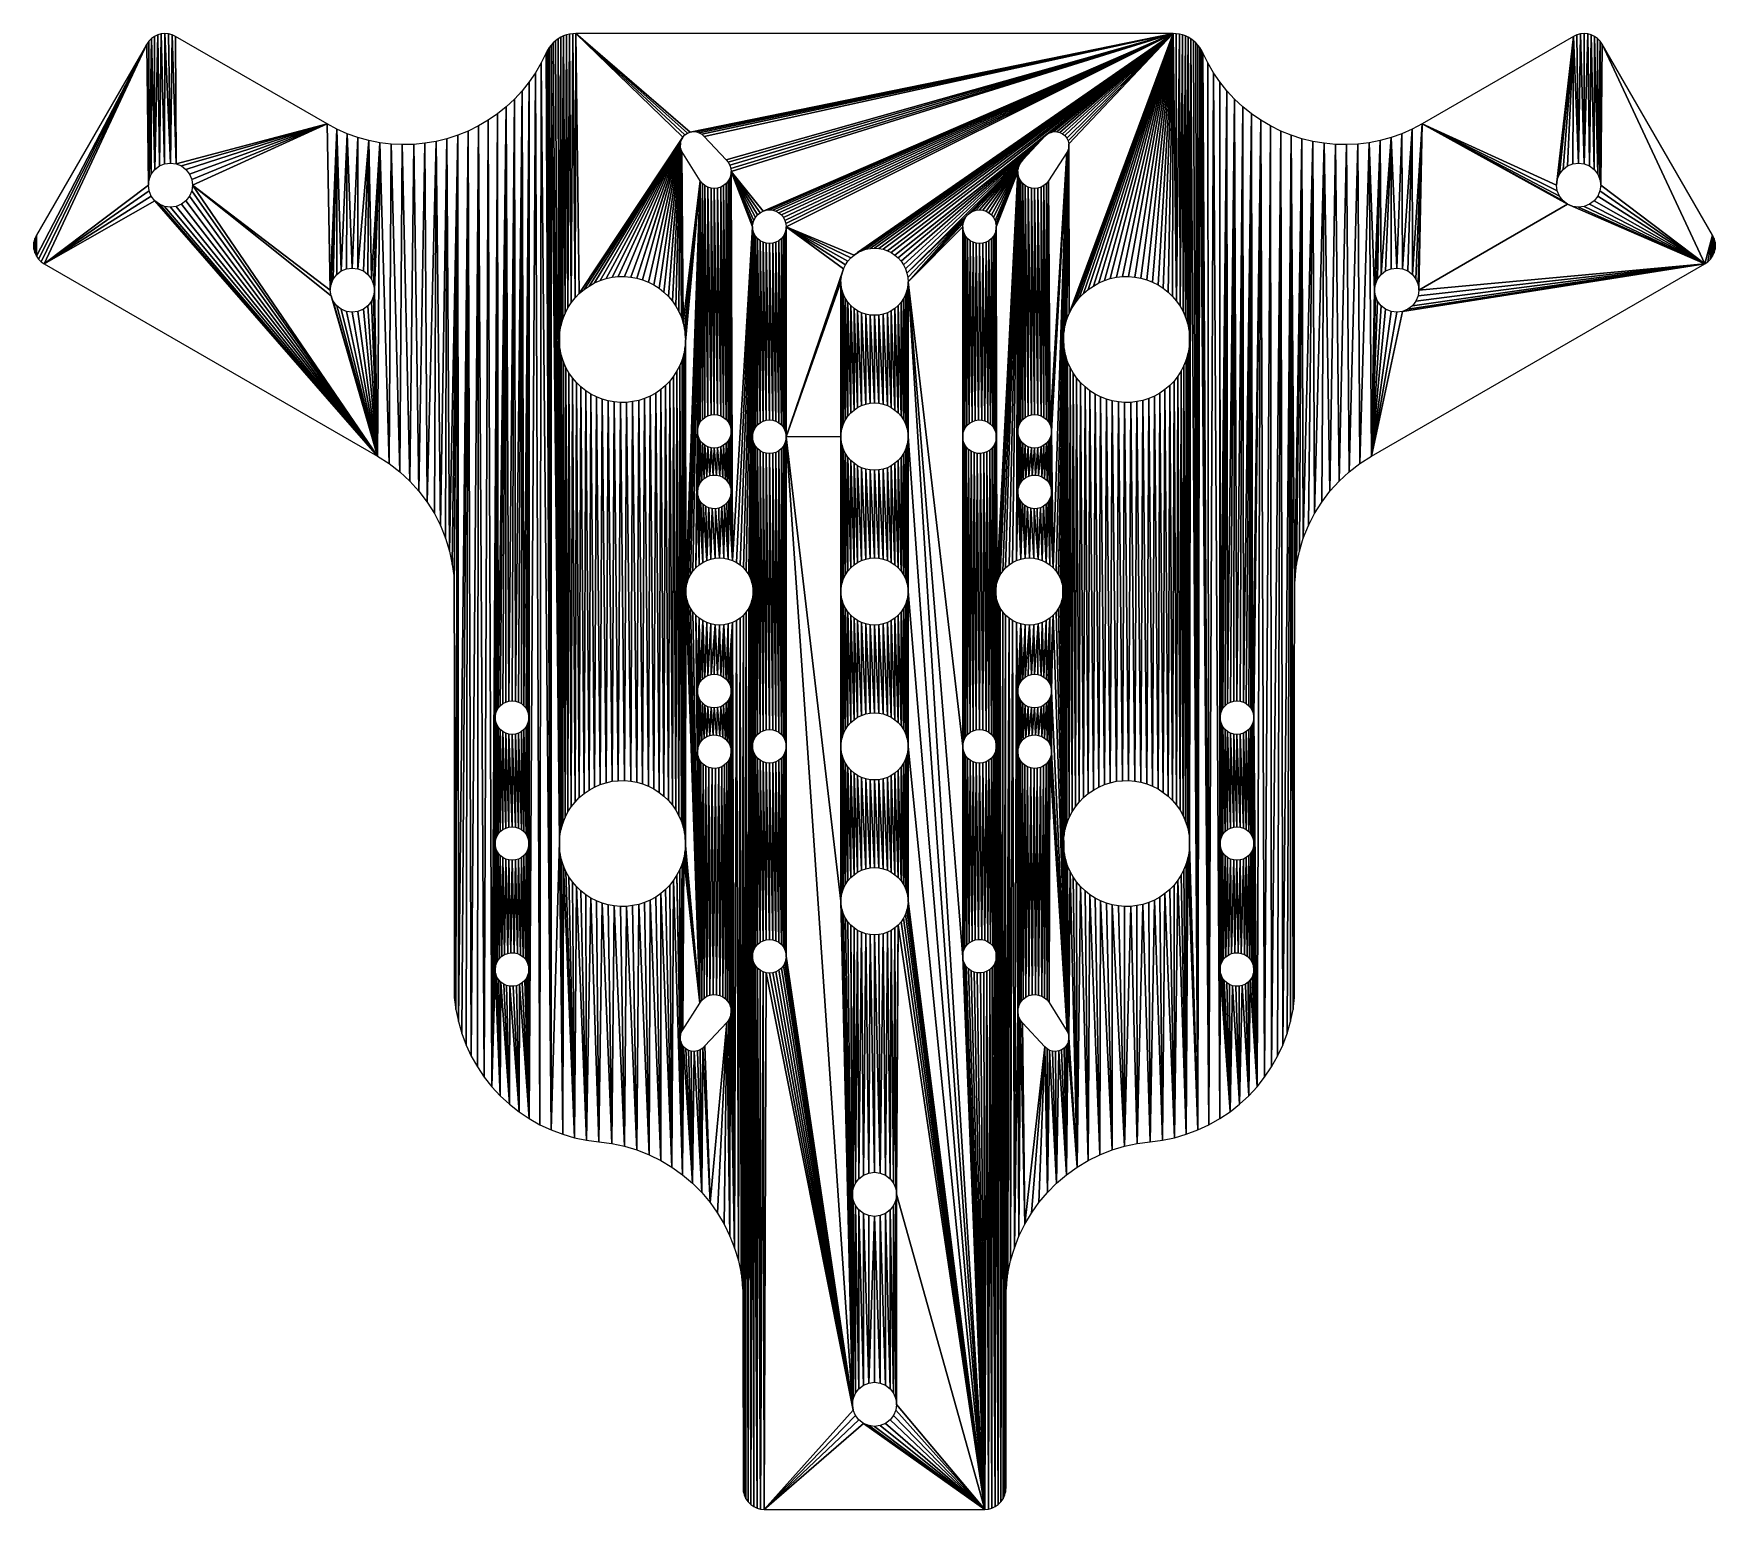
# Model space of a CAD drawing. Header units: metres. Extents: x 345 to 505, y 231 to 371.
import ezdxf

# ---------------------------------------------------------------- set-up
doc = ezdxf.new("R2010")
doc.units = ezdxf.units.M

msp = doc.modelspace()

# ---------------------------------------------------------------- meshes
at = {"layer": 'Component#10'}
mesh = msp.add_polyface(dxfattribs=at)
corners = [(373.13, 346.88, 32), (373.77, 362.2, 32), (372.82, 362.71, 32), (373.2, 347.42, 32), (373.41, 347.93, 32), (373.74, 348.36, 32), (374.18, 348.7, 32), (374.75, 361.77, 32), (374.68, 348.91, 32), (375.23, 348.98, 32), (375.76, 361.41, 32), (375.77, 348.91, 32), (376.8, 361.12, 32), (376.28, 348.7, 32), (376.71, 348.36, 32), (377.05, 347.93, 32), (377.85, 360.91, 32), (377.26, 347.42, 32), (377.33, 346.88, 32), (378.73, 330.36, 32), (378.92, 360.78, 32), (379.75, 329.57, 32), (379.99, 360.73, 32), (380.7, 328.69, 32), (381.07, 360.75, 32), (381.57, 327.74, 32), (382.14, 360.86, 32), (382.35, 326.7, 32), (383.2, 361.03, 32), (344.92, 350.77, 32), (344.92, 351.46, 32), (344.89, 351.12, 32), (345.01, 350.43, 32), (345.01, 351.8, 32), (345.16, 350.12, 32), (345.16, 352.12, 32), (355.66, 370.3, 32), (345.36, 349.83, 32), (345.6, 349.58, 32), (345.89, 349.38, 32), (355.81, 356.88, 32), (355.88, 356.34, 32), (356.09, 355.83, 32), (356.42, 355.39, 32), (360.01, 356.88, 32), (373.2, 346.34, 32), (355.86, 370.59, 32), (355.88, 357.42, 32), (356.1, 370.84, 32), (356.09, 357.93, 32), (356.42, 358.36, 32), (356.39, 371.04, 32), (356.7, 371.18, 32), (356.86, 358.7, 32), (357.04, 371.27, 32), (357.36, 358.91, 32), (357.39, 371.3, 32), (357.91, 358.98, 32), (357.74, 371.27, 32), (358.07, 371.18, 32), (358.45, 358.91, 32), (358.39, 371.04, 32), (358.96, 358.7, 32), (359.39, 358.36, 32), (359.73, 357.93, 32), (359.94, 357.42, 32)]
mesh.append_faces([[corners[k] for k in face] for face in [(29, 30, 31)]], dxfattribs={"vtx0": -1})
mesh.append_faces([[corners[k] for k in face] for face in [(1, 6, 7), (7, 9, 10), (10, 11, 12), (12, 15, 16), (16, 19, 20), (20, 21, 22), (22, 23, 24), (24, 25, 26), (26, 27, 28), (30, 32, 33), (33, 34, 35), (35, 34, 36), (40, 39, 41), (41, 39, 42), (42, 39, 43), (46, 47, 48), (48, 50, 51), (51, 50, 52), (52, 53, 54), (54, 55, 56), (56, 57, 58), (58, 57, 59), (59, 60, 61), (61, 60, 2)]], dxfattribs={"vtx0": -1, "vtx1": -1})
mesh.append_faces([[corners[k] for k in face] for face in [(36, 39, 40), (44, 0, 2)]], dxfattribs={"vtx0": -1, "vtx1": -1, "vtx2": -1})
mesh.append_faces([[corners[k] for k in face] for face in [(0, 1, 2), (1, 0, 3), (1, 3, 4), (1, 4, 5), (1, 5, 6), (7, 6, 8), (7, 8, 9), (10, 9, 11), (12, 11, 13), (12, 13, 14), (12, 14, 15), (16, 15, 17), (16, 17, 18), (30, 29, 32), (33, 32, 34), (36, 34, 37), (36, 37, 38), (36, 38, 39), (44, 45, 0), (40, 46, 36), (46, 40, 47), (48, 47, 49), (48, 49, 50), (52, 50, 53), (54, 53, 55), (56, 55, 57), (59, 57, 60), (2, 60, 62), (2, 62, 63), (2, 63, 64), (2, 64, 65), (2, 65, 44)]], dxfattribs={"vtx0": -1, "vtx2": -1})
mesh = msp.add_polyface(dxfattribs=at)
corners = [(385.27, 361.62, 32), (385.09, 278.37, 32), (385.33, 277.22, 32), (386.26, 362.03, 32), (385.66, 276.09, 32), (386.07, 274.99, 32), (386.56, 273.93, 32), (387.23, 362.51, 32), (387.14, 272.91, 32), (387.79, 271.93, 32), (388.15, 363.05, 32), (388.52, 271.01, 32), (388.87, 294.49, 32), (388.84, 306.17, 32), (388.84, 294.18, 32), (388.87, 305.86, 32), (388.96, 294.79, 32), (388.96, 305.56, 32), (389.11, 295.06, 32), (389.11, 305.28, 32), (389.31, 295.31, 32), (389.31, 305.04, 32), (389.55, 295.51, 32), (389.55, 304.84, 32), (389.83, 295.65, 32), (389.83, 304.69, 32), (390.13, 295.75, 32), (390.13, 304.6, 32), (390.44, 295.78, 32), (390.44, 304.57, 32), (390.75, 295.75, 32), (390.75, 304.6, 32), (391.05, 295.65, 32), (391.05, 304.69, 32), (391.33, 295.51, 32), (391.33, 304.84, 32), (391.57, 295.31, 32), (391.57, 305.04, 32), (391.77, 295.06, 32), (391.77, 305.28, 32), (391.92, 294.79, 32), (391.92, 305.56, 32), (392.01, 294.49, 32), (392.01, 305.86, 32), (392.04, 294.18, 32), (392.04, 306.17, 32), (395, 294.96, 32), (394.95, 342.37, 32), (394.95, 294.37, 32), (395.02, 341.2, 32), (395.1, 295.54, 32), (395.15, 340.62, 32), (395.26, 296.1, 32), (395.33, 340.06, 32), (395.48, 296.65, 32), (395.56, 339.52, 32), (395.75, 297.18, 32), (395.85, 339.01, 32), (396.07, 297.67, 32), (396.18, 338.52, 32), (396.43, 298.13, 32), (396.56, 338.07, 32), (396.84, 298.56, 32), (396.99, 337.67, 32), (397.29, 298.94, 32), (397.45, 337.3, 32), (397.78, 299.27, 32), (397.94, 336.98, 32), (398.29, 299.56, 32), (398.47, 336.71, 32), (398.83, 299.79, 32), (399.02, 336.49, 32), (399.39, 299.97, 32), (399.58, 336.33, 32), (399.97, 300.1, 32), (400.16, 336.23, 32), (400.55, 300.16, 32), (400.75, 336.18, 32), (401.14, 300.17, 32), (384.94, 318.18, 32), (384.94, 279.53, 32), (392.67, 367.58, 32), (392.07, 267.98, 32), (393.09, 267.4, 32), (393.21, 368.51, 32), (394.16, 266.9, 32), (394.16, 370.22, 32)]
mesh.append_faces([[corners[k] for k in face] for face in [(1, 79, 80)]], dxfattribs={"vtx0": -1})
mesh.append_faces([[corners[k] for k in face] for face in [(12, 13, 14), (13, 12, 15), (15, 16, 17), (17, 18, 19), (19, 20, 21), (21, 22, 23), (23, 24, 25), (25, 26, 27), (27, 28, 29), (29, 30, 31), (31, 32, 33), (33, 34, 35), (35, 36, 37), (37, 38, 39), (39, 40, 41), (41, 42, 43), (43, 44, 45), (46, 47, 48)]], dxfattribs={"vtx0": -1, "vtx1": -1})
mesh.append_faces([[corners[k] for k in face] for face in [(86, 85, 48)]], dxfattribs={"vtx0": -1, "vtx1": -1, "vtx2": -1})
mesh.append_faces([[corners[k] for k in face] for face in [(0, 1, 2), (3, 2, 4), (3, 4, 5), (3, 5, 6), (7, 6, 8), (7, 8, 9), (10, 9, 11), (15, 12, 16), (17, 16, 18), (19, 18, 20), (21, 20, 22), (23, 22, 24), (25, 24, 26), (27, 26, 28), (29, 28, 30), (31, 30, 32), (33, 32, 34), (35, 34, 36), (37, 36, 38), (39, 38, 40), (41, 40, 42), (43, 42, 44), (49, 46, 50), (51, 50, 52), (53, 52, 54), (55, 54, 56), (57, 56, 58), (59, 58, 60), (61, 60, 62), (63, 62, 64), (65, 64, 66), (67, 66, 68), (69, 68, 70), (71, 70, 72), (73, 72, 74), (75, 74, 76), (77, 76, 78), (81, 82, 83), (84, 83, 85)]], dxfattribs={"vtx0": -1, "vtx2": -1})
mesh = msp.add_polyface(dxfattribs=at)
corners = [(394.82, 370.81, 32), (394.95, 342.37, 32), (395.08, 370.96, 32), (394.95, 294.37, 32), (395, 342.96, 32), (395.1, 343.54, 32), (395.35, 371.08, 32), (395.26, 344.1, 32), (395.48, 344.65, 32), (395.63, 371.18, 32), (395.75, 345.18, 32), (395.91, 371.25, 32), (396.07, 345.67, 32), (396.21, 371.29, 32), (396.43, 346.13, 32), (396.5, 371.3, 32), (396.84, 346.56, 32), (406.7, 361.45, 32), (406.9, 361.66, 32), (407.14, 361.82, 32), (407.41, 361.93, 32), (397.29, 346.94, 32), (397.78, 347.27, 32), (398.29, 347.56, 32), (406.55, 361.19, 32), (398.83, 347.79, 32), (399.39, 347.97, 32), (399.97, 348.1, 32), (400.55, 348.16, 32), (401.14, 348.17, 32), (401.73, 348.12, 32), (402.31, 348.02, 32), (406.47, 360.91, 32), (402.87, 347.86, 32), (403.42, 347.64, 32), (403.94, 347.37, 32), (404.44, 347.05, 32), (404.9, 346.69, 32), (405.32, 346.28, 32), (406.44, 360.62, 32), (405.7, 345.83, 32), (406.04, 345.34, 32), (406.33, 344.83, 32), (393.82, 369.74, 32), (394.16, 266.9, 32), (393.98, 369.99, 32), (394.16, 370.22, 32), (394.36, 370.44, 32), (394.58, 370.63, 32), (406.56, 344.29, 32), (406.49, 360.34, 32), (406.59, 360.07, 32), (406.74, 343.73, 32), (408.36, 357.27, 32), (406.86, 343.15, 32), (406.93, 342.57, 32), (406.94, 341.98, 32), (406.99, 318.18, 32), (407.93, 320.44, 32), (408.09, 333.43, 32), (408.12, 333.74, 32), (408.22, 334.04, 32), (408.36, 334.32, 32)]
mesh.append_faces([[corners[k] for k in face] for face in [(0, 1, 2), (2, 5, 6), (6, 8, 9), (9, 10, 11), (11, 12, 13), (13, 14, 15), (17, 23, 24), (24, 31, 32), (32, 38, 39), (43, 44, 45), (45, 44, 46), (46, 3, 47), (47, 3, 48), (48, 3, 0), (49, 39, 42), (39, 49, 50), (50, 49, 51), (51, 52, 53)]], dxfattribs={"vtx0": -1, "vtx1": -1})
mesh.append_faces([[corners[k] for k in face] for face in [(1, 0, 3), (15, 16, 17), (53, 56, 57), (53, 58, 59)]], dxfattribs={"vtx0": -1, "vtx1": -1, "vtx2": -1})
mesh.append_faces([[corners[k] for k in face] for face in [(2, 1, 4), (2, 4, 5), (6, 5, 7), (6, 7, 8), (9, 8, 10), (11, 10, 12), (13, 12, 14), (15, 14, 16), (15, 17, 18), (15, 18, 19), (15, 19, 20), (17, 16, 21), (17, 21, 22), (17, 22, 23), (24, 23, 25), (24, 25, 26), (24, 26, 27), (24, 27, 28), (24, 28, 29), (24, 29, 30), (24, 30, 31), (32, 31, 33), (32, 33, 34), (32, 34, 35), (32, 35, 36), (32, 36, 37), (32, 37, 38), (39, 38, 40), (39, 40, 41), (39, 41, 42), (51, 49, 52), (53, 52, 54), (53, 54, 55), (53, 55, 56), (53, 59, 60), (53, 60, 61), (53, 61, 62)]], dxfattribs={"vtx0": -1, "vtx2": -1})
mesh = msp.add_polyface(dxfattribs=at)
corners = [(396.5, 371.3, 32), (407.41, 361.93, 32), (453.39, 371.3, 32), (407.7, 361.97, 32), (407.99, 361.95, 32), (408.26, 361.86, 32), (408.52, 361.72, 32), (408.73, 361.52, 32), (410.83, 359.29, 32), (411.02, 359.05, 32), (411.17, 358.77, 32), (411.26, 358.47, 32), (411.29, 358.16, 32), (414.33, 354.39, 32), (414.05, 354.24, 32), (413.81, 354.04, 32), (413.61, 353.8, 32), (413.47, 353.52, 32), (413.37, 353.22, 32), (413.34, 352.91, 32), (411.42, 321.13, 32), (423, 350.21, 32), (416.53, 352.91, 32), (422.68, 349.94, 32), (422.41, 349.62, 32), (422.17, 349.28, 32), (421.99, 348.9, 32), (416.54, 332.91, 32), (421.85, 348.5, 32), (421.77, 348.09, 32), (421.74, 347.68, 32), (408.36, 357.27, 32), (408.56, 334.56, 32), (408.56, 357.03, 32), (408.8, 334.76, 32), (408.8, 356.83, 32), (409.08, 334.9, 32), (409.08, 356.68, 32), (409.38, 335, 32), (409.38, 356.59, 32), (409.69, 335.03, 32), (409.69, 356.56, 32), (410.01, 335, 32), (410.01, 356.59, 32), (410.31, 334.9, 32), (410.31, 356.68, 32), (410.58, 334.76, 32), (410.58, 356.83, 32), (410.83, 334.56, 32), (410.83, 357.03, 32), (411.02, 334.32, 32), (411.02, 357.27, 32), (411.17, 334.04, 32), (411.17, 357.55, 32), (411.26, 333.74, 32), (411.26, 357.85, 32), (411.29, 333.43, 32), (413.34, 332.91, 32), (413.37, 352.6, 32), (413.37, 333.22, 32), (413.47, 352.3, 32), (413.61, 333.8, 32), (413.61, 352.02, 32), (413.81, 351.78, 32), (414.05, 334.24, 32), (414.05, 351.58, 32), (414.33, 334.39, 32), (414.33, 351.43, 32), (414.63, 334.48, 32), (414.63, 351.34, 32), (414.94, 334.51, 32), (414.94, 351.31, 32), (415.26, 334.48, 32), (415.26, 351.34, 32), (415.56, 334.39, 32), (415.56, 351.43, 32), (415.83, 334.24, 32), (415.83, 351.58, 32), (416.08, 334.04, 32), (416.08, 351.78, 32), (416.27, 333.8, 32), (416.27, 352.02, 32), (416.42, 333.52, 32), (416.42, 352.3, 32), (416.51, 333.22, 32), (416.51, 352.6, 32), (421.77, 333.34, 32), (421.77, 347.26, 32), (421.85, 333.75, 32), (421.85, 346.85, 32), (421.99, 334.15, 32), (421.99, 346.45, 32), (422.17, 334.53, 32), (422.17, 346.08, 32)]
mesh.append_faces([[corners[k] for k in face] for face in [(0, 1, 2), (13, 12, 14), (14, 12, 15), (15, 12, 16), (16, 12, 17), (17, 12, 18), (18, 12, 19), (21, 22, 23), (23, 22, 24), (24, 22, 25), (25, 22, 26), (26, 27, 28), (28, 27, 29), (29, 27, 30), (31, 32, 33), (33, 34, 35), (35, 36, 37), (37, 38, 39), (39, 40, 41), (41, 42, 43), (43, 44, 45), (45, 46, 47), (47, 48, 49), (49, 50, 51), (51, 52, 53), (53, 54, 55), (55, 56, 12), (58, 59, 60), (60, 61, 62), (62, 61, 63), (63, 64, 65), (65, 66, 67), (67, 68, 69), (69, 70, 71), (71, 72, 73), (73, 74, 75), (75, 76, 77), (77, 78, 79), (79, 80, 81), (81, 82, 83), (83, 84, 85), (85, 27, 22), (30, 86, 87), (87, 88, 89), (89, 90, 91), (91, 92, 93)]], dxfattribs={"vtx0": -1, "vtx1": -1})
mesh.append_faces([[corners[k] for k in face] for face in [(19, 12, 20), (26, 22, 27)]], dxfattribs={"vtx0": -1, "vtx1": -1, "vtx2": -1})
mesh.append_faces([[corners[k] for k in face] for face in [(2, 1, 3), (2, 3, 4), (2, 4, 5), (2, 5, 6), (2, 6, 7), (2, 7, 8), (2, 8, 9), (2, 9, 10), (2, 10, 11), (2, 11, 12), (57, 58, 19)]], dxfattribs={"vtx0": -1, "vtx2": -1})
mesh = msp.add_polyface(dxfattribs=at)
corners = [(438.59, 358.16, 32), (438.62, 333.74, 32), (438.62, 357.85, 32), (438.72, 334.04, 32), (438.72, 357.55, 32), (438.86, 334.32, 32), (438.86, 357.27, 32), (439.06, 334.56, 32), (439.06, 357.03, 32), (439.3, 334.76, 32), (439.3, 356.83, 32), (441.08, 356.83, 32), (441.33, 334.56, 32), (441.33, 357.03, 32), (441.52, 334.32, 32), (441.52, 357.27, 32), (453.39, 371.3, 32), (411.29, 358.16, 32), (414.33, 354.39, 32), (414.63, 354.48, 32), (414.94, 354.51, 32), (415.26, 354.48, 32), (415.56, 354.39, 32), (415.83, 354.24, 32), (416.08, 354.04, 32), (416.27, 353.8, 32), (416.42, 353.52, 32), (416.51, 353.22, 32), (416.53, 352.91, 32), (423, 350.21, 32), (423.34, 350.45, 32), (423.72, 350.63, 32), (424.12, 350.77, 32), (424.53, 350.85, 32), (424.94, 350.88, 32), (425.36, 350.85, 32), (425.77, 350.77, 32), (426.17, 350.63, 32), (426.54, 350.45, 32), (426.89, 350.21, 32), (441.23, 361.6, 32), (427.21, 349.94, 32), (427.48, 349.62, 32), (427.72, 349.28, 32), (427.9, 348.9, 32), (428.03, 348.5, 32), (433.81, 354.04, 32), (428.12, 348.09, 32), (428.14, 347.68, 32), (433.61, 353.8, 32), (433.47, 353.52, 32), (433.37, 353.22, 32), (433.34, 352.91, 32), (434.05, 354.24, 32), (434.33, 354.39, 32), (439.06, 359.29, 32), (434.63, 354.48, 32), (434.94, 354.51, 32), (438.86, 359.05, 32), (435.26, 354.48, 32), (435.56, 354.39, 32), (435.83, 354.24, 32), (436.08, 354.04, 32), (438.72, 358.77, 32), (436.27, 353.8, 32), (436.42, 353.52, 32), (436.51, 353.22, 32), (436.54, 352.91, 32), (438.62, 358.47, 32)]
mesh.append_faces([[corners[k] for k in face] for face in [(0, 1, 2), (2, 3, 4), (4, 5, 6), (6, 7, 8), (8, 9, 10), (11, 12, 13), (13, 14, 15), (46, 48, 49), (49, 48, 50), (50, 48, 51), (51, 48, 52), (40, 54, 55), (55, 57, 58), (58, 62, 63), (63, 67, 68), (68, 67, 0)]], dxfattribs={"vtx0": -1, "vtx1": -1})
mesh.append_faces([[corners[k] for k in face] for face in [(16, 17, 18), (16, 28, 29), (16, 39, 40), (40, 45, 46)]], dxfattribs={"vtx0": -1, "vtx1": -1, "vtx2": -1})
mesh.append_faces([[corners[k] for k in face] for face in [(16, 18, 19), (16, 19, 20), (16, 20, 21), (16, 21, 22), (16, 22, 23), (16, 23, 24), (16, 24, 25), (16, 25, 26), (16, 26, 27), (16, 27, 28), (16, 29, 30), (16, 30, 31), (16, 31, 32), (16, 32, 33), (16, 33, 34), (16, 34, 35), (16, 35, 36), (16, 36, 37), (16, 37, 38), (16, 38, 39), (40, 39, 41), (40, 41, 42), (40, 42, 43), (40, 43, 44), (40, 44, 45), (46, 45, 47), (46, 47, 48), (40, 46, 53), (40, 53, 54), (55, 54, 56), (55, 56, 57), (58, 57, 59), (58, 59, 60), (58, 60, 61), (58, 61, 62), (63, 62, 64), (63, 64, 65), (63, 65, 66), (63, 66, 67)]], dxfattribs={"vtx0": -1, "vtx2": -1})
mesh = msp.add_polyface(dxfattribs=at)
corners = [(455.07, 370.81, 32), (455.73, 266.9, 32), (455.31, 370.63, 32), (457.83, 366.7, 32), (457.85, 306.17, 32), (458.5, 365.86, 32), (441.52, 357.27, 32), (441.67, 334.04, 32), (443.24, 359.98, 32), (441.76, 333.74, 32), (441.79, 333.43, 32), (441.96, 320.44, 32), (442.47, 319.78, 32), (442.95, 342.37, 32), (443, 342.96, 32), (443.1, 343.54, 32), (443.26, 344.1, 32), (443.37, 360.24, 32), (443.48, 344.65, 32), (443.43, 360.52, 32), (443.44, 360.81, 32), (453.39, 371.3, 32), (441.23, 361.6, 32), (441.46, 361.78, 32), (441.72, 361.9, 32), (442.01, 361.97, 32), (442.3, 361.96, 32), (442.58, 361.9, 32), (442.84, 361.77, 32), (443.07, 361.59, 32), (443.25, 361.36, 32), (443.37, 361.1, 32), (443.75, 345.18, 32), (444.07, 345.67, 32), (444.43, 346.13, 32), (444.84, 346.56, 32), (445.29, 346.94, 32), (445.78, 347.27, 32), (446.29, 347.56, 32), (446.83, 347.79, 32), (447.39, 347.97, 32), (447.97, 348.1, 32), (448.55, 348.16, 32), (449.14, 348.17, 32), (449.73, 348.12, 32), (450.31, 348.02, 32), (450.87, 347.86, 32), (451.42, 347.64, 32), (451.94, 347.37, 32), (452.44, 347.05, 32), (452.9, 346.69, 32), (453.32, 346.28, 32), (453.7, 345.83, 32), (453.68, 371.29, 32), (453.98, 371.25, 32), (454.04, 345.34, 32), (454.26, 371.18, 32), (454.33, 344.83, 32), (454.54, 371.08, 32), (454.56, 344.29, 32), (454.81, 370.96, 32), (454.74, 343.73, 32), (454.86, 343.15, 32), (454.93, 342.57, 32), (454.94, 341.98, 32)]
mesh.append_faces([[corners[k] for k in face] for face in [(0, 1, 2), (3, 4, 5), (6, 7, 8), (8, 16, 17), (17, 18, 19), (19, 18, 20), (21, 52, 53), (53, 52, 54), (54, 55, 56), (56, 57, 58), (58, 59, 60), (60, 62, 0)]], dxfattribs={"vtx0": -1, "vtx1": -1})
mesh.append_faces([[corners[k] for k in face] for face in [(8, 10, 11), (8, 12, 13), (21, 20, 18)]], dxfattribs={"vtx0": -1, "vtx1": -1, "vtx2": -1})
mesh.append_faces([[corners[k] for k in face] for face in [(8, 7, 9), (8, 9, 10), (8, 13, 14), (8, 14, 15), (8, 15, 16), (17, 16, 18), (21, 22, 23), (21, 23, 24), (21, 24, 25), (21, 25, 26), (21, 26, 27), (21, 27, 28), (21, 28, 29), (21, 29, 30), (21, 30, 31), (21, 31, 20), (21, 18, 32), (21, 32, 33), (21, 33, 34), (21, 34, 35), (21, 35, 36), (21, 36, 37), (21, 37, 38), (21, 38, 39), (21, 39, 40), (21, 40, 41), (21, 41, 42), (21, 42, 43), (21, 43, 44), (21, 44, 45), (21, 45, 46), (21, 46, 47), (21, 47, 48), (21, 48, 49), (21, 49, 50), (21, 50, 51), (21, 51, 52), (54, 52, 55), (56, 55, 57), (58, 57, 59), (60, 59, 61), (60, 61, 62), (0, 62, 63), (0, 63, 64)]], dxfattribs={"vtx0": -1, "vtx2": -1})
mesh = msp.add_polyface(dxfattribs=at)
corners = [(455.31, 370.63, 32), (455.73, 266.9, 32), (455.53, 370.44, 32), (455.73, 370.22, 32), (455.91, 369.99, 32), (456.79, 267.4, 32), (456.07, 369.74, 32), (456.2, 369.48, 32), (456.68, 368.51, 32), (457.22, 367.58, 32), (457.82, 267.98, 32), (457.83, 366.7, 32), (457.85, 282.28, 32), (457.85, 294.18, 32), (457.85, 306.17, 32), (458.5, 365.86, 32), (457.88, 306.48, 32), (457.97, 306.78, 32), (443.24, 359.98, 32), (441.96, 320.44, 32), (442.23, 320.12, 32), (442.47, 319.78, 32), (442.95, 342.37, 32), (442.65, 319.4, 32), (442.78, 319, 32), (442.87, 318.59, 32), (442.89, 318.18, 32), (442.95, 294.37, 32), (442.96, 341.78, 32), (443, 294.96, 32), (443.02, 341.2, 32), (443.1, 295.54, 32), (443.15, 340.62, 32), (443.26, 296.1, 32), (443.33, 340.06, 32), (443.48, 296.65, 32), (443.56, 339.52, 32), (443.75, 297.18, 32), (443.85, 339.01, 32), (444.07, 297.67, 32), (444.18, 338.52, 32), (444.43, 298.13, 32), (444.56, 338.07, 32), (444.84, 298.56, 32), (444.99, 337.67, 32), (445.29, 298.94, 32), (445.45, 337.3, 32), (445.78, 299.27, 32), (445.94, 336.98, 32), (446.29, 299.56, 32), (446.47, 336.71, 32), (446.83, 299.79, 32), (447.02, 336.49, 32), (447.39, 299.97, 32), (447.58, 336.33, 32), (447.97, 300.1, 32), (448.16, 336.23, 32), (448.55, 300.16, 32), (448.75, 336.18, 32), (449.14, 300.17, 32), (449.34, 336.19, 32), (449.73, 300.12, 32), (449.92, 336.26, 32), (450.31, 300.02, 32), (450.5, 336.38, 32), (450.87, 299.86, 32), (451.06, 336.56, 32), (451.42, 299.64, 32), (451.6, 336.79, 32), (451.94, 299.37, 32), (452.11, 337.08, 32), (452.44, 299.05, 32), (452.6, 337.42, 32), (452.9, 298.69, 32), (453.05, 337.8, 32), (453.32, 298.28, 32), (453.46, 338.22, 32), (453.7, 297.83, 32), (453.82, 338.68, 32), (454.04, 297.34, 32), (454.14, 339.18, 32), (454.33, 296.83, 32), (454.41, 339.7, 32), (454.56, 296.29, 32), (454.63, 340.25, 32), (454.74, 295.73, 32), (454.79, 340.81, 32), (454.86, 295.15, 32), (454.89, 341.39, 32), (454.93, 294.57, 32), (454.94, 341.98, 32), (455.07, 370.81, 32), (454.94, 293.98, 32), (441.65, 326.99, 32), (441.64, 320.71, 32), (441.75, 327.28, 32), (441.79, 327.59, 32), (441.79, 333.43, 32), (441.76, 333.11, 32), (441.7, 328.21, 32), (441.77, 327.91, 32)]
mesh.append_faces([[corners[k] for k in face] for face in [(0, 1, 2), (2, 1, 3), (3, 1, 4), (4, 5, 6), (6, 5, 7), (7, 5, 8), (8, 5, 9), (9, 10, 11), (28, 29, 30), (30, 31, 32), (32, 33, 34), (34, 35, 36), (36, 37, 38), (38, 39, 40), (40, 41, 42), (42, 43, 44), (44, 45, 46), (46, 47, 48), (48, 49, 50), (50, 51, 52), (52, 53, 54), (54, 55, 56), (56, 57, 58), (58, 59, 60), (60, 61, 62), (62, 63, 64), (64, 65, 66), (66, 67, 68), (68, 69, 70), (70, 71, 72), (72, 73, 74), (74, 75, 76), (76, 77, 78), (78, 79, 80), (80, 81, 82), (82, 83, 84), (84, 85, 86), (86, 87, 88), (88, 89, 90), (93, 19, 95), (95, 19, 96), (98, 100, 97)]], dxfattribs={"vtx0": -1, "vtx1": -1})
mesh.append_faces([[corners[k] for k in face] for face in [(11, 12, 13), (14, 11, 13), (91, 90, 92), (26, 27, 22), (96, 19, 97)]], dxfattribs={"vtx0": -1, "vtx1": -1, "vtx2": -1})
mesh.append_faces([[corners[k] for k in face] for face in [(15, 14, 16), (15, 16, 17), (18, 19, 20), (18, 20, 21), (22, 21, 23), (22, 23, 24), (22, 24, 25), (22, 25, 26), (27, 28, 22), (93, 94, 19), (98, 99, 100), (97, 100, 96)]], dxfattribs={"vtx0": -1, "vtx2": -1})
mesh = msp.add_polyface(dxfattribs=at)
corners = [(454.94, 293.98, 32), (455.73, 266.9, 32), (455.07, 370.81, 32), (455.91, 369.99, 32), (456.79, 267.4, 32), (457.22, 367.58, 32), (457.82, 267.98, 32), (457.83, 366.7, 32), (457.85, 282.28, 32), (461.74, 363.05, 32), (461.05, 306.17, 32), (461.37, 271.01, 32), (462.09, 271.93, 32), (462.66, 362.51, 32), (462.75, 272.91, 32), (463.63, 362.03, 32), (463.32, 273.93, 32), (463.82, 274.99, 32), (464.62, 361.62, 32), (464.23, 276.09, 32), (464.56, 277.22, 32), (464.8, 278.37, 32), (457.88, 294.49, 32), (457.85, 306.17, 32), (457.85, 294.18, 32), (457.88, 305.86, 32), (457.97, 294.79, 32), (457.97, 305.56, 32), (458.12, 295.06, 32), (458.12, 305.28, 32), (458.32, 295.31, 32), (458.32, 305.04, 32), (458.56, 295.51, 32), (458.56, 304.84, 32), (458.84, 295.65, 32), (458.84, 304.69, 32), (459.14, 295.75, 32), (459.14, 304.6, 32), (459.45, 295.78, 32), (459.45, 304.57, 32), (459.76, 295.75, 32), (459.76, 304.6, 32), (460.06, 295.65, 32), (460.06, 304.69, 32), (460.34, 295.51, 32), (460.34, 304.84, 32), (460.58, 295.31, 32), (460.58, 305.04, 32), (460.78, 295.06, 32), (460.78, 305.28, 32), (460.93, 294.79, 32), (460.93, 305.56, 32), (461.02, 294.49, 32), (461.02, 305.86, 32), (461.05, 294.18, 32), (449.92, 336.26, 32), (449.73, 300.12, 32), (450.31, 300.02, 32), (450.5, 336.38, 32), (450.87, 299.86, 32), (451.06, 336.56, 32), (451.42, 299.64, 32), (451.6, 336.79, 32), (451.94, 299.37, 32), (452.11, 337.08, 32), (452.44, 299.05, 32), (452.6, 337.42, 32), (452.9, 298.69, 32), (453.05, 337.8, 32), (453.32, 298.28, 32), (453.46, 338.22, 32), (453.7, 297.83, 32), (453.82, 338.68, 32), (454.04, 297.34, 32), (454.14, 339.18, 32), (454.33, 296.83, 32), (454.41, 339.7, 32), (454.56, 296.29, 32), (454.63, 340.25, 32), (454.74, 295.73, 32), (454.79, 340.81, 32), (454.86, 295.15, 32), (454.89, 341.39, 32), (454.93, 294.57, 32), (454.94, 341.98, 32)]
mesh.append_faces([[corners[k] for k in face] for face in [(22, 23, 24), (23, 22, 25), (25, 26, 27), (27, 28, 29), (29, 30, 31), (31, 32, 33), (33, 34, 35), (35, 36, 37), (37, 38, 39), (39, 40, 41), (41, 42, 43), (43, 44, 45), (45, 46, 47), (47, 48, 49), (49, 50, 51), (51, 52, 53), (53, 54, 10)]], dxfattribs={"vtx0": -1, "vtx1": -1})
mesh.append_faces([[corners[k] for k in face] for face in [(0, 1, 2), (7, 6, 8), (9, 10, 11)]], dxfattribs={"vtx0": -1, "vtx1": -1, "vtx2": -1})
mesh.append_faces([[corners[k] for k in face] for face in [(3, 1, 4), (5, 4, 6), (9, 11, 12), (13, 12, 14), (15, 14, 16), (15, 16, 17), (18, 17, 19), (18, 19, 20), (18, 20, 21), (25, 22, 26), (27, 26, 28), (29, 28, 30), (31, 30, 32), (33, 32, 34), (35, 34, 36), (37, 36, 38), (39, 38, 40), (41, 40, 42), (43, 42, 44), (45, 44, 46), (47, 46, 48), (49, 48, 50), (51, 50, 52), (53, 52, 54), (55, 56, 57), (58, 57, 59), (60, 59, 61), (62, 61, 63), (64, 63, 65), (66, 65, 67), (68, 67, 69), (70, 69, 71), (72, 71, 73), (74, 73, 75), (76, 75, 77), (78, 77, 79), (80, 79, 81), (82, 81, 83), (84, 83, 0)]], dxfattribs={"vtx0": -1, "vtx2": -1})
mesh = msp.add_polyface(dxfattribs=at)
corners = [(472.03, 360.91, 32), (472.56, 346.88, 32), (473.09, 361.12, 32), (472.63, 347.42, 32), (472.84, 347.93, 32), (473.18, 348.36, 32), (474.12, 361.41, 32), (473.61, 348.7, 32), (474.12, 348.91, 32), (474.66, 348.98, 32), (475.14, 361.77, 32), (475.2, 348.91, 32), (476.12, 362.2, 32), (475.71, 348.7, 32), (476.15, 348.36, 32), (477.07, 362.71, 32), (476.48, 347.93, 32), (476.69, 347.42, 32), (476.76, 346.88, 32), (490.93, 355.06, 32), (490.5, 355.39, 32), (490.16, 355.83, 32), (489.95, 356.34, 32), (489.88, 356.88, 32), (504, 349.38, 32), (491.44, 354.85, 32), (491.98, 354.78, 32), (492.52, 354.85, 32), (493.03, 355.06, 32), (493.47, 355.39, 32), (493.8, 355.83, 32), (494.01, 356.34, 32), (494.08, 356.88, 32), (494.23, 370.3, 32), (504.73, 352.12, 32), (504.73, 350.12, 32), (504.88, 350.43, 32), (504.88, 351.8, 32), (504.97, 350.77, 32), (504.97, 351.46, 32), (505, 351.12, 32), (491.5, 371.04, 32), (489.95, 357.42, 32), (490.16, 357.93, 32), (490.5, 358.36, 32), (490.93, 358.7, 32), (491.44, 358.91, 32), (491.98, 358.98, 32), (491.82, 371.18, 32), (492.15, 371.27, 32), (492.52, 358.91, 32), (492.5, 371.3, 32), (492.85, 371.27, 32), (493.03, 358.7, 32), (493.18, 371.18, 32), (493.47, 358.36, 32), (493.5, 371.04, 32), (493.8, 357.93, 32), (493.79, 370.84, 32), (494.03, 370.59, 32), (494.01, 357.42, 32)]
mesh.append_faces([[corners[k] for k in face] for face in [(39, 38, 40)]], dxfattribs={"vtx0": -1})
mesh.append_faces([[corners[k] for k in face] for face in [(0, 1, 2), (2, 5, 6), (6, 9, 10), (10, 11, 12), (12, 14, 15), (19, 24, 25), (25, 24, 26), (26, 24, 27), (27, 24, 28), (28, 24, 29), (29, 24, 30), (30, 24, 31), (31, 24, 32), (33, 24, 34), (34, 36, 37), (37, 38, 39), (41, 47, 48), (48, 47, 49), (49, 50, 51), (51, 50, 52), (52, 53, 54), (54, 55, 56), (56, 57, 58), (58, 57, 59), (59, 32, 33)]], dxfattribs={"vtx0": -1, "vtx1": -1})
mesh.append_faces([[corners[k] for k in face] for face in [(18, 19, 15), (32, 24, 33)]], dxfattribs={"vtx0": -1, "vtx1": -1, "vtx2": -1})
mesh.append_faces([[corners[k] for k in face] for face in [(2, 1, 3), (2, 3, 4), (2, 4, 5), (6, 5, 7), (6, 7, 8), (6, 8, 9), (10, 9, 11), (12, 11, 13), (12, 13, 14), (15, 14, 16), (15, 16, 17), (15, 17, 18), (15, 19, 20), (15, 20, 21), (15, 21, 22), (15, 22, 23), (34, 35, 36), (37, 36, 38), (23, 41, 15), (41, 23, 42), (41, 42, 43), (41, 43, 44), (41, 44, 45), (41, 45, 46), (41, 46, 47), (49, 47, 50), (52, 50, 53), (54, 53, 55), (56, 55, 57), (59, 57, 60), (59, 60, 32)]], dxfattribs={"vtx0": -1, "vtx2": -1})
mesh = msp.add_polyface(dxfattribs=at)
corners = [(392.06, 366.7, 32), (391.57, 307.3, 32), (391.77, 307.06, 32), (391.92, 306.78, 32), (392.01, 306.48, 32), (392.04, 306.17, 32), (394.95, 342.37, 32), (395, 294.96, 32), (394.96, 341.78, 32), (395.02, 341.2, 32), (395.1, 295.54, 32), (395.15, 340.62, 32), (395.26, 296.1, 32), (395.33, 340.06, 32), (395.48, 296.65, 32), (395.56, 339.52, 32), (395.75, 297.18, 32), (395.85, 339.01, 32), (396.07, 297.67, 32), (396.18, 338.52, 32), (396.43, 298.13, 32), (396.56, 338.07, 32), (396.84, 298.56, 32), (396.99, 337.67, 32), (397.29, 298.94, 32), (397.45, 337.3, 32), (397.78, 299.27, 32), (397.94, 336.98, 32), (398.29, 299.56, 32), (398.47, 336.71, 32), (398.83, 299.79, 32), (399.02, 336.49, 32), (399.39, 299.97, 32), (399.58, 336.33, 32), (399.97, 300.1, 32), (400.16, 336.23, 32), (400.55, 300.16, 32), (400.75, 336.18, 32), (401.14, 300.17, 32), (401.34, 336.19, 32), (401.73, 300.12, 32), (401.92, 336.26, 32), (402.31, 300.02, 32), (402.5, 336.38, 32), (402.87, 299.86, 32), (403.06, 336.56, 32), (403.42, 299.64, 32), (403.6, 336.79, 32), (403.94, 299.37, 32), (404.11, 337.08, 32), (404.44, 299.05, 32), (404.6, 337.42, 32), (404.9, 298.69, 32), (405.05, 337.8, 32), (405.32, 298.28, 32), (405.46, 338.22, 32), (405.7, 297.83, 32), (405.82, 338.68, 32), (406.04, 297.34, 32), (406.14, 339.18, 32), (406.33, 296.83, 32), (406.41, 339.7, 32), (406.56, 296.29, 32), (406.63, 340.25, 32), (406.74, 295.73, 32), (406.79, 340.81, 32), (406.86, 295.15, 32), (406.89, 341.39, 32), (406.93, 294.57, 32), (406.94, 341.98, 32), (407.93, 320.44, 32), (408.1, 327.56, 32), (408.09, 333.43, 32), (408.25, 320.71, 32), (408.15, 327.25, 32), (408.26, 326.95, 32), (392.07, 267.98, 32), (392.67, 367.58, 32), (393.09, 267.4, 32), (393.21, 368.51, 32), (394.16, 266.9, 32), (393.69, 369.48, 32), (393.82, 369.74, 32), (408.36, 357.27, 32), (406.99, 318.18, 32), (407.02, 318.59, 32), (407.1, 319, 32), (407.24, 319.4, 32), (407.42, 319.78, 32), (407.66, 320.12, 32), (408.09, 308.69, 32), (408.25, 315.64, 32), (407.93, 315.91, 32), (408.12, 333.11, 32), (408.11, 327.87, 32), (408.18, 328.18, 32), (408.22, 332.81, 32), (408.31, 328.46, 32), (408.36, 332.54, 32), (406.94, 293.98, 32)]
mesh.append_faces([[corners[k] for k in face] for face in [(6, 7, 8), (8, 7, 9), (9, 10, 11), (11, 12, 13), (13, 14, 15), (15, 16, 17), (17, 18, 19), (19, 20, 21), (21, 22, 23), (23, 24, 25), (25, 26, 27), (27, 28, 29), (29, 30, 31), (31, 32, 33), (33, 34, 35), (35, 36, 37), (37, 38, 39), (39, 40, 41), (41, 42, 43), (43, 44, 45), (45, 46, 47), (47, 48, 49), (49, 50, 51), (51, 52, 53), (53, 54, 55), (55, 56, 57), (57, 58, 59), (59, 60, 61), (61, 62, 63), (63, 64, 65), (65, 66, 67), (67, 68, 69), (71, 73, 74), (74, 73, 75), (0, 76, 77), (77, 78, 79), (79, 80, 81), (81, 80, 82), (93, 95, 96), (96, 97, 98)]], dxfattribs={"vtx0": -1, "vtx1": -1})
mesh.append_faces([[corners[k] for k in face] for face in [(70, 71, 72), (5, 76, 0), (99, 84, 69)]], dxfattribs={"vtx0": -1, "vtx1": -1, "vtx2": -1})
mesh.append_faces([[corners[k] for k in face] for face in [(0, 1, 2), (0, 2, 3), (0, 3, 4), (0, 4, 5), (71, 70, 73), (83, 84, 85), (83, 85, 86), (83, 86, 87), (83, 87, 88), (83, 88, 89), (83, 89, 70), (90, 91, 92), (71, 93, 72), (93, 71, 94), (93, 94, 95), (96, 95, 97)]], dxfattribs={"vtx0": -1, "vtx2": -1})
mesh = msp.add_polyface(dxfattribs=at)
corners = [(377.85, 360.91, 32), (377.33, 346.88, 32), (377.64, 331.05, 32), (378.73, 330.36, 32), (378.92, 360.78, 32), (379.75, 329.57, 32), (379.99, 360.73, 32), (380.7, 328.69, 32), (381.07, 360.75, 32), (381.57, 327.74, 32), (382.14, 360.86, 32), (382.35, 326.7, 32), (383.2, 361.03, 32), (383.04, 325.61, 32), (383.63, 324.46, 32), (384.24, 361.29, 32), (384.11, 323.26, 32), (384.49, 322.02, 32), (385.27, 361.62, 32), (384.75, 320.75, 32), (384.91, 319.47, 32), (384.94, 318.18, 32), (385.09, 278.37, 32), (385.33, 277.22, 32), (386.26, 362.03, 32), (386.56, 273.93, 32), (387.23, 362.51, 32), (387.79, 271.93, 32), (388.15, 363.05, 32), (388.52, 271.01, 32), (389.04, 363.66, 32), (388.84, 306.17, 32), (388.87, 306.48, 32), (388.96, 306.78, 32), (389.11, 307.06, 32), (389.87, 364.34, 32), (389.31, 307.3, 32), (389.55, 307.5, 32), (389.83, 307.65, 32), (390.13, 307.74, 32), (390.66, 365.07, 32), (390.44, 307.77, 32), (390.75, 307.74, 32), (391.39, 365.86, 32), (391.05, 307.65, 32), (391.33, 307.5, 32), (391.57, 307.3, 32), (392.06, 366.7, 32), (356.42, 355.39, 32), (345.89, 349.38, 32), (356.86, 355.06, 32), (357.36, 354.85, 32), (357.91, 354.78, 32), (358.45, 354.85, 32), (358.96, 355.06, 32), (359.39, 355.39, 32), (359.73, 355.83, 32), (359.94, 356.34, 32), (360.01, 356.88, 32), (373.2, 346.34, 32), (373.41, 345.83, 32), (373.74, 345.39, 32), (374.18, 345.06, 32), (374.68, 344.85, 32), (375.23, 344.78, 32), (375.77, 344.85, 32), (376.28, 345.06, 32), (376.71, 345.39, 32), (377.05, 345.83, 32), (377.26, 346.34, 32)]
mesh.append_faces([[corners[k] for k in face] for face in [(12, 14, 15), (15, 17, 18), (18, 23, 24), (24, 25, 26), (26, 27, 28), (28, 29, 30), (30, 34, 35), (35, 39, 40), (40, 42, 43), (43, 46, 47), (48, 2, 50), (50, 2, 51), (51, 2, 52), (52, 2, 53), (53, 2, 54), (54, 2, 55), (55, 2, 56), (56, 2, 57), (57, 2, 58), (59, 2, 60), (60, 2, 61), (61, 2, 62), (62, 2, 63), (63, 2, 64), (64, 2, 65), (65, 2, 66), (66, 2, 67), (67, 2, 68), (68, 2, 69), (69, 2, 1)]], dxfattribs={"vtx0": -1, "vtx1": -1})
mesh.append_faces([[corners[k] for k in face] for face in [(0, 1, 2), (18, 21, 22), (30, 29, 31), (58, 2, 59)]], dxfattribs={"vtx0": -1, "vtx1": -1, "vtx2": -1})
mesh.append_faces([[corners[k] for k in face] for face in [(0, 2, 3), (4, 3, 5), (6, 5, 7), (8, 7, 9), (10, 9, 11), (12, 11, 13), (12, 13, 14), (15, 14, 16), (15, 16, 17), (18, 17, 19), (18, 19, 20), (18, 20, 21), (30, 31, 32), (30, 32, 33), (30, 33, 34), (35, 34, 36), (35, 36, 37), (35, 37, 38), (35, 38, 39), (40, 39, 41), (40, 41, 42), (43, 42, 44), (43, 44, 45), (43, 45, 46), (48, 49, 2)]], dxfattribs={"vtx0": -1, "vtx2": -1})
mesh = msp.add_polyface(dxfattribs=at)
corners = [(458.5, 365.86, 32), (457.97, 306.78, 32), (458.12, 307.06, 32), (458.32, 307.3, 32), (458.56, 307.5, 32), (459.23, 365.07, 32), (458.84, 307.65, 32), (459.14, 307.74, 32), (459.45, 307.77, 32), (460.02, 364.34, 32), (459.76, 307.74, 32), (460.06, 307.65, 32), (460.85, 363.66, 32), (460.34, 307.5, 32), (460.58, 307.3, 32), (460.78, 307.06, 32), (460.93, 306.78, 32), (461.74, 363.05, 32), (461.02, 306.48, 32), (461.05, 306.17, 32), (462.09, 271.93, 32), (462.66, 362.51, 32), (462.75, 272.91, 32), (463.63, 362.03, 32), (463.82, 274.99, 32), (464.62, 361.62, 32), (464.8, 278.37, 32), (464.94, 318.18, 32), (465.64, 361.29, 32), (464.98, 319.47, 32), (465.13, 320.75, 32), (465.4, 322.02, 32), (465.77, 323.26, 32), (466.69, 361.03, 32), (466.26, 324.46, 32), (466.85, 325.61, 32), (467.75, 360.86, 32), (467.53, 326.7, 32), (468.31, 327.74, 32), (468.82, 360.75, 32), (469.18, 328.69, 32), (469.89, 360.73, 32), (470.14, 329.57, 32), (470.97, 360.78, 32), (471.16, 330.36, 32), (472.03, 360.91, 32), (472.25, 331.05, 32), (472.56, 346.88, 32), (472.63, 346.34, 32), (472.84, 345.83, 32), (473.18, 345.39, 32), (473.61, 345.06, 32), (474.12, 344.85, 32), (474.66, 344.78, 32), (475.2, 344.85, 32), (504, 349.38, 32), (475.71, 345.06, 32), (476.15, 345.39, 32), (476.48, 345.83, 32), (476.69, 346.34, 32), (476.76, 346.88, 32), (490.93, 355.06, 32), (504.73, 352.12, 32), (504.29, 349.58, 32), (504.53, 349.83, 32), (504.73, 350.12, 32)]
mesh.append_faces([[corners[k] for k in face] for face in [(0, 4, 5), (5, 8, 9), (9, 11, 12), (12, 16, 17), (17, 20, 21), (21, 22, 23), (23, 24, 25), (25, 27, 28), (28, 32, 33), (33, 35, 36), (36, 38, 39), (39, 40, 41), (41, 42, 43), (43, 44, 45), (48, 46, 49), (49, 46, 50), (50, 46, 51), (51, 46, 52), (52, 46, 53), (53, 46, 54), (54, 55, 56), (56, 55, 57), (57, 55, 58), (58, 55, 59), (59, 55, 60)]], dxfattribs={"vtx0": -1, "vtx1": -1})
mesh.append_faces([[corners[k] for k in face] for face in [(25, 26, 27), (45, 46, 47), (60, 55, 61)]], dxfattribs={"vtx0": -1, "vtx1": -1, "vtx2": -1})
mesh.append_faces([[corners[k] for k in face] for face in [(0, 1, 2), (0, 2, 3), (0, 3, 4), (5, 4, 6), (5, 6, 7), (5, 7, 8), (9, 8, 10), (9, 10, 11), (12, 11, 13), (12, 13, 14), (12, 14, 15), (12, 15, 16), (17, 16, 18), (17, 18, 19), (28, 27, 29), (28, 29, 30), (28, 30, 31), (28, 31, 32), (33, 32, 34), (33, 34, 35), (36, 35, 37), (36, 37, 38), (39, 38, 40), (41, 40, 42), (43, 42, 44), (45, 44, 46), (46, 48, 47), (54, 46, 55), (62, 55, 63), (62, 63, 64), (62, 64, 65)]], dxfattribs={"vtx0": -1, "vtx2": -1})
mesh = msp.add_polyface(dxfattribs=at)
corners = [(413.34, 352.91, 32), (411.42, 321.13, 32), (411.79, 320.95, 32), (412.14, 320.71, 32), (412.46, 320.44, 32), (421.74, 347.68, 32), (416.54, 332.91, 32), (421.74, 332.93, 32), (411.29, 333.43, 32), (411.29, 358.16, 32), (408.36, 357.27, 32), (408.36, 334.32, 32), (408.56, 334.56, 32), (408.56, 357.03, 32), (408.8, 334.76, 32), (408.8, 356.83, 32), (409.08, 334.9, 32), (409.08, 356.68, 32), (409.38, 335, 32), (409.38, 356.59, 32), (409.69, 335.03, 32), (409.69, 356.56, 32), (410.01, 335, 32), (410.01, 356.59, 32), (410.31, 334.9, 32), (410.31, 356.68, 32), (410.58, 334.76, 32), (410.58, 356.83, 32), (410.83, 334.56, 32), (410.83, 357.03, 32), (411.02, 334.32, 32), (411.02, 357.27, 32), (411.17, 334.04, 32), (411.17, 357.55, 32), (411.26, 333.74, 32), (411.26, 357.85, 32), (411.26, 333.11, 32), (411.29, 327.77, 32), (413.37, 352.6, 32), (413.34, 332.91, 32), (413.37, 333.22, 32), (413.47, 352.3, 32), (413.47, 333.52, 32), (413.61, 333.8, 32), (413.81, 351.78, 32), (413.81, 334.04, 32), (414.05, 334.24, 32), (414.05, 351.58, 32), (414.33, 334.39, 32), (414.33, 351.43, 32), (414.63, 334.48, 32), (414.63, 351.34, 32), (414.94, 334.51, 32), (414.94, 351.31, 32), (415.26, 334.48, 32), (415.26, 351.34, 32), (415.56, 334.39, 32), (415.56, 351.43, 32), (415.83, 334.24, 32), (415.83, 351.58, 32), (416.08, 334.04, 32), (416.08, 351.78, 32), (416.27, 333.8, 32), (416.27, 352.02, 32), (416.42, 333.52, 32), (416.42, 352.3, 32), (416.51, 333.22, 32), (416.51, 352.6, 32), (413.28, 319, 32), (421.77, 333.34, 32), (421.77, 347.26, 32), (421.85, 333.75, 32), (421.85, 346.85, 32), (421.99, 334.15, 32), (421.99, 346.45, 32), (422.17, 334.53, 32), (422.17, 346.08, 32), (422.41, 334.87, 32), (422.41, 345.73, 32), (422.68, 335.19, 32), (422.68, 345.41, 32), (423, 335.46, 32), (423, 345.14, 32), (423.34, 335.7, 32), (423.34, 344.9, 32), (423.72, 335.88, 32), (423.72, 344.72, 32), (424.12, 336.02, 32), (424.12, 344.59, 32), (424.53, 336.1, 32), (424.53, 344.5, 32), (424.94, 336.13, 32), (424.94, 344.48, 32), (425.36, 336.1, 32), (425.36, 344.5, 32), (425.77, 336.02, 32)]
mesh.append_faces([[corners[k] for k in face] for face in [(36, 37, 8), (69, 5, 7), (76, 77, 78), (78, 79, 80), (80, 81, 82), (82, 83, 84), (84, 85, 86), (86, 87, 88), (88, 89, 90), (90, 91, 92), (92, 93, 94)]], dxfattribs={"vtx0": -1, "vtx1": -1})
mesh.append_faces([[corners[k] for k in face] for face in [(5, 6, 7), (8, 1, 9), (68, 39, 0)]], dxfattribs={"vtx0": -1, "vtx1": -1, "vtx2": -1})
mesh.append_faces([[corners[k] for k in face] for face in [(0, 1, 2), (0, 2, 3), (0, 3, 4), (10, 11, 12), (13, 12, 14), (15, 14, 16), (17, 16, 18), (19, 18, 20), (21, 20, 22), (23, 22, 24), (25, 24, 26), (27, 26, 28), (29, 28, 30), (31, 30, 32), (33, 32, 34), (35, 34, 8), (38, 39, 40), (41, 40, 42), (41, 42, 43), (44, 43, 45), (44, 45, 46), (47, 46, 48), (49, 48, 50), (51, 50, 52), (53, 52, 54), (55, 54, 56), (57, 56, 58), (59, 58, 60), (61, 60, 62), (63, 62, 64), (65, 64, 66), (67, 66, 6), (70, 69, 71), (72, 71, 73), (74, 73, 75), (76, 75, 77), (78, 77, 79), (80, 79, 81), (82, 81, 83), (84, 83, 85), (86, 85, 87), (88, 87, 89), (90, 89, 91), (92, 91, 93), (94, 93, 95)]], dxfattribs={"vtx0": -1, "vtx2": -1})
mesh = msp.add_polyface(dxfattribs=at)
corners = [(438.62, 333.74, 32), (438.59, 358.16, 32), (438.59, 333.43, 32), (438.62, 357.85, 32), (438.72, 334.04, 32), (438.72, 357.55, 32), (438.86, 334.32, 32), (438.86, 357.27, 32), (439.06, 334.56, 32), (439.06, 357.03, 32), (439.3, 334.76, 32), (439.3, 356.83, 32), (439.58, 334.9, 32), (439.58, 356.68, 32), (439.88, 335, 32), (439.88, 356.59, 32), (440.19, 335.03, 32), (440.19, 356.56, 32), (440.51, 335, 32), (440.51, 356.59, 32), (440.81, 334.9, 32), (440.81, 356.68, 32), (441.08, 334.76, 32), (441.08, 356.83, 32), (441.33, 334.56, 32), (441.33, 357.03, 32), (441.52, 334.32, 32), (441.52, 357.27, 32), (441.67, 334.04, 32), (436.54, 352.91, 32), (436.6, 319, 32), (433.35, 332.81, 32), (433.37, 352.6, 32), (433.34, 352.91, 32), (433.43, 333.43, 32), (433.47, 352.3, 32), (433.56, 333.71, 32), (433.61, 352.02, 32), (433.74, 333.97, 32), (433.81, 351.78, 32), (433.97, 334.18, 32), (434.05, 351.58, 32), (434.24, 334.35, 32), (434.33, 351.43, 32), (434.53, 334.46, 32), (434.63, 351.34, 32), (434.84, 334.51, 32), (434.94, 351.31, 32), (435.15, 334.5, 32), (435.26, 351.34, 32), (435.46, 334.43, 32), (435.56, 351.43, 32), (435.74, 334.3, 32), (435.83, 351.58, 32), (436, 334.11, 32), (436.08, 351.78, 32), (436.21, 333.88, 32), (436.27, 352.02, 32), (436.38, 333.62, 32), (436.42, 352.3, 32), (436.49, 333.32, 32), (436.51, 352.6, 32), (436.54, 333.02, 32), (425.36, 344.5, 32), (425.77, 336.02, 32), (425.77, 344.59, 32), (426.17, 335.88, 32), (426.17, 344.72, 32), (426.54, 335.7, 32), (426.54, 344.9, 32), (426.89, 335.46, 32), (426.89, 345.14, 32), (427.21, 335.19, 32), (427.21, 345.41, 32), (427.48, 334.87, 32), (427.48, 345.73, 32), (427.72, 334.53, 32), (427.72, 346.08, 32), (427.9, 334.15, 32), (427.9, 346.45, 32), (428.03, 333.75, 32), (428.03, 346.85, 32), (428.12, 333.34, 32), (428.12, 347.26, 32), (428.14, 332.93, 32), (428.14, 347.68, 32)]
mesh.append_faces([[corners[k] for k in face] for face in [(0, 1, 2), (11, 12, 13), (13, 14, 15), (15, 16, 17), (17, 18, 19), (19, 20, 21), (21, 22, 23), (32, 34, 35), (35, 36, 37), (37, 38, 39), (39, 40, 41), (41, 42, 43), (43, 44, 45), (45, 46, 47), (47, 48, 49), (49, 50, 51), (51, 52, 53), (53, 54, 55), (55, 56, 57), (57, 58, 59), (59, 60, 61), (61, 62, 29), (63, 64, 65), (65, 66, 67), (67, 68, 69), (69, 70, 71), (71, 72, 73), (73, 74, 75), (75, 76, 77), (77, 78, 79), (79, 80, 81), (81, 82, 83), (83, 84, 85)]], dxfattribs={"vtx0": -1, "vtx1": -1})
mesh.append_faces([[corners[k] for k in face] for face in [(1, 29, 30)]], dxfattribs={"vtx0": -1, "vtx1": -1, "vtx2": -1})
mesh.append_faces([[corners[k] for k in face] for face in [(3, 0, 4), (5, 4, 6), (7, 6, 8), (9, 8, 10), (11, 10, 12), (13, 12, 14), (15, 14, 16), (17, 16, 18), (19, 18, 20), (21, 20, 22), (23, 22, 24), (25, 24, 26), (27, 26, 28), (31, 32, 33), (37, 36, 38), (39, 38, 40), (41, 40, 42), (43, 42, 44), (45, 44, 46), (47, 46, 48), (49, 48, 50), (51, 50, 52), (53, 52, 54), (55, 54, 56), (57, 56, 58)]], dxfattribs={"vtx0": -1, "vtx2": -1})
mesh = msp.add_polyface(dxfattribs=at)
corners = [(433.34, 352.91, 32), (428.14, 347.68, 32), (433.34, 303.44, 32), (438.59, 358.16, 32), (436.6, 319, 32), (436.74, 319.4, 32), (436.92, 319.78, 32), (437.16, 320.12, 32), (437.43, 320.44, 32), (437.75, 320.71, 32), (438.09, 320.95, 32), (438.47, 321.13, 32), (438.59, 333.43, 32), (436.49, 318.18, 32), (436.53, 332.7, 32), (436.46, 332.4, 32), (436.54, 333.02, 32), (436.54, 352.91, 32), (433.35, 332.81, 32), (433.37, 352.6, 32), (433.36, 333.12, 32), (433.43, 333.43, 32), (433.47, 352.3, 32), (433.56, 333.71, 32), (436.42, 352.3, 32), (436.38, 333.62, 32), (436.49, 333.32, 32), (436.51, 352.6, 32), (438.6, 327.73, 32), (438.62, 333.11, 32), (438.64, 328.04, 32), (438.72, 332.81, 32), (438.74, 328.33, 32), (438.86, 332.54, 32), (438.9, 328.6, 32), (439.06, 332.3, 32), (439.11, 328.84, 32), (439.3, 332.1, 32), (439.36, 329.03, 32), (439.58, 331.95, 32), (439.64, 329.16, 32), (439.88, 331.86, 32), (439.95, 329.24, 32), (440.19, 331.83, 32), (440.26, 329.26, 32), (440.51, 331.86, 32), (440.57, 329.22, 32), (440.81, 331.95, 32), (440.87, 329.11, 32), (441.08, 332.1, 32), (441.14, 328.95, 32), (441.33, 332.3, 32), (441.37, 328.74, 32), (441.52, 332.54, 32), (441.56, 328.49, 32), (441.67, 332.81, 32), (441.7, 328.21, 32), (441.76, 333.11, 32), (425.77, 344.59, 32), (425.77, 336.02, 32), (426.17, 335.88, 32), (426.17, 344.72, 32), (426.54, 335.7, 32), (426.54, 344.9, 32), (426.89, 335.46, 32), (426.89, 345.14, 32), (427.21, 335.19, 32), (427.21, 345.41, 32), (427.48, 334.87, 32), (427.48, 345.73, 32), (427.72, 334.53, 32), (427.72, 346.08, 32), (427.9, 334.15, 32), (427.9, 346.45, 32), (428.03, 333.75, 32), (428.03, 346.85, 32), (428.12, 333.34, 32), (428.12, 347.26, 32), (428.14, 332.93, 32), (428.03, 332.1, 32), (428.12, 318.59, 32), (428.12, 332.51, 32), (428.14, 318.18, 32)]
mesh.append_faces([[corners[k] for k in face] for face in [(14, 4, 16), (29, 30, 31), (31, 32, 33), (33, 34, 35), (35, 36, 37), (37, 38, 39), (39, 40, 41), (41, 42, 43), (43, 44, 45), (45, 46, 47), (47, 48, 49), (49, 50, 51), (51, 52, 53), (53, 54, 55), (55, 56, 57), (79, 80, 81), (81, 82, 78)]], dxfattribs={"vtx0": -1, "vtx1": -1})
mesh.append_faces([[corners[k] for k in face] for face in [(0, 1, 2), (3, 11, 12), (16, 4, 17), (2, 18, 0)]], dxfattribs={"vtx0": -1, "vtx1": -1, "vtx2": -1})
mesh.append_faces([[corners[k] for k in face] for face in [(3, 4, 5), (3, 5, 6), (3, 6, 7), (3, 7, 8), (3, 8, 9), (3, 9, 10), (3, 10, 11), (13, 14, 15), (19, 18, 20), (19, 20, 21), (22, 21, 23), (24, 25, 26), (27, 26, 16), (28, 29, 12), (29, 28, 30), (31, 30, 32), (33, 32, 34), (35, 34, 36), (37, 36, 38), (39, 38, 40), (41, 40, 42), (43, 42, 44), (45, 44, 46), (47, 46, 48), (49, 48, 50), (51, 50, 52), (53, 52, 54), (55, 54, 56), (58, 59, 60), (61, 60, 62), (63, 62, 64), (65, 64, 66), (67, 66, 68), (69, 68, 70), (71, 70, 72), (73, 72, 74), (75, 74, 76), (77, 76, 78)]], dxfattribs={"vtx0": -1, "vtx2": -1})
mesh = msp.add_polyface(dxfattribs=at)
corners = [(413.34, 352.91, 32), (412.46, 320.44, 32), (412.73, 320.12, 32), (412.97, 319.78, 32), (413.15, 319.4, 32), (413.28, 319, 32), (408.26, 326.95, 32), (408.59, 320.95, 32), (408.42, 326.69, 32), (408.64, 326.46, 32), (408.97, 321.13, 32), (408.89, 326.28, 32), (409.18, 326.15, 32), (409.37, 321.27, 32), (409.48, 326.07, 32), (409.78, 321.35, 32), (409.8, 326.06, 32), (410.19, 321.38, 32), (410.11, 326.12, 32), (410.4, 326.23, 32), (410.61, 321.35, 32), (410.67, 326.39, 32), (411.02, 321.27, 32), (410.9, 326.61, 32), (411.08, 326.86, 32), (411.42, 321.13, 32), (411.21, 327.15, 32), (411.28, 327.45, 32), (411.29, 327.77, 32), (411.29, 333.43, 32), (408.36, 332.54, 32), (408.31, 328.46, 32), (408.49, 328.72, 32), (408.56, 332.3, 32), (408.72, 328.93, 32), (408.8, 332.1, 32), (408.99, 329.1, 32), (409.08, 331.95, 32), (409.28, 329.21, 32), (409.38, 331.86, 32), (409.59, 329.26, 32), (409.69, 331.83, 32), (409.9, 329.25, 32), (410.01, 331.86, 32), (410.21, 329.18, 32), (410.31, 331.95, 32), (410.49, 329.05, 32), (410.58, 332.1, 32), (410.75, 328.86, 32), (410.83, 332.3, 32), (410.96, 328.63, 32), (411.02, 332.54, 32), (411.13, 328.37, 32), (411.17, 332.81, 32), (411.24, 328.07, 32), (411.26, 333.11, 32), (413.34, 332.91, 32), (413.37, 318.59, 32), (413.37, 332.6, 32), (413.39, 318.18, 32), (413.47, 332.3, 32), (421.74, 332.93, 32), (421.77, 318.59, 32), (421.77, 332.51, 32), (421.85, 319, 32), (421.85, 332.1, 32), (421.99, 319.4, 32), (421.99, 331.7, 32), (422.17, 319.78, 32), (422.17, 331.33, 32), (422.41, 320.12, 32), (422.41, 330.98, 32), (422.68, 320.44, 32), (422.68, 330.66, 32), (423, 320.71, 32), (423, 330.39, 32), (423.34, 320.95, 32), (423.34, 330.15, 32), (423.72, 321.13, 32), (423.72, 329.97, 32), (424.12, 321.27, 32), (424.12, 329.84, 32), (424.53, 321.35, 32), (424.53, 329.75, 32), (424.94, 321.38, 32), (424.94, 329.73, 32), (425.36, 321.35, 32), (425.36, 329.75, 32)]
mesh.append_faces([[corners[k] for k in face] for face in [(6, 7, 8), (8, 7, 9), (9, 10, 11), (11, 10, 12), (12, 13, 14), (14, 15, 16), (16, 17, 18), (18, 17, 19), (19, 20, 21), (21, 22, 23), (23, 22, 24), (24, 25, 26), (26, 25, 27), (27, 25, 28), (30, 32, 33), (33, 34, 35), (35, 36, 37), (37, 38, 39), (39, 40, 41), (41, 42, 43), (43, 44, 45), (45, 46, 47), (47, 48, 49), (49, 50, 51), (51, 52, 53), (53, 54, 55), (56, 57, 58), (58, 59, 60), (61, 62, 63), (63, 64, 65), (65, 66, 67), (67, 68, 69), (69, 70, 71), (71, 72, 73), (73, 74, 75), (75, 76, 77), (77, 78, 79), (79, 80, 81), (81, 82, 83), (83, 84, 85), (85, 86, 87)]], dxfattribs={"vtx0": -1, "vtx1": -1})
mesh.append_faces([[corners[k] for k in face] for face in [(28, 25, 29)]], dxfattribs={"vtx0": -1, "vtx1": -1, "vtx2": -1})
mesh.append_faces([[corners[k] for k in face] for face in [(0, 1, 2), (0, 2, 3), (0, 3, 4), (0, 4, 5), (30, 31, 32), (33, 32, 34), (35, 34, 36), (37, 36, 38), (39, 38, 40), (41, 40, 42), (43, 42, 44), (45, 44, 46), (47, 46, 48), (49, 48, 50), (51, 50, 52), (53, 52, 54), (55, 54, 28)]], dxfattribs={"vtx0": -1, "vtx2": -1})
mesh = msp.add_polyface(dxfattribs=at)
corners = [(433.35, 332.81, 32), (433.34, 303.44, 32), (433.37, 303.76, 32), (433.4, 332.5, 32), (433.47, 304.06, 32), (433.51, 332.2, 32), (433.61, 304.33, 32), (433.67, 331.94, 32), (433.81, 304.57, 32), (433.89, 331.71, 32), (434.05, 304.77, 32), (434.14, 331.53, 32), (434.33, 304.92, 32), (434.43, 331.4, 32), (434.63, 305.01, 32), (434.73, 331.32, 32), (434.94, 305.04, 32), (435.05, 331.31, 32), (435.26, 305.01, 32), (435.36, 331.37, 32), (435.56, 304.92, 32), (435.65, 331.48, 32), (435.83, 304.77, 32), (435.92, 331.64, 32), (436.08, 304.57, 32), (436.15, 331.86, 32), (436.27, 304.33, 32), (436.33, 332.11, 32), (436.42, 304.06, 32), (436.46, 332.4, 32), (436.51, 303.76, 32), (436.49, 318.18, 32), (436.52, 317.76, 32), (436.54, 303.44, 32), (436.6, 317.35, 32), (438.59, 308.69, 32), (438.87, 315.09, 32), (438.47, 315.22, 32), (438.62, 309.01, 32), (438.72, 309.31, 32), (438.86, 309.58, 32), (439.06, 309.82, 32), (439.28, 315, 32), (439.3, 310.02, 32), (439.69, 314.98, 32), (439.58, 310.17, 32), (439.88, 310.26, 32), (440.11, 315, 32), (440.19, 310.29, 32), (440.52, 315.09, 32), (438.6, 302.99, 32), (438.62, 308.38, 32), (438.64, 303.3, 32), (438.72, 308.08, 32), (438.74, 303.6, 32), (438.86, 307.8, 32), (438.9, 303.87, 32), (439.06, 307.56, 32), (439.11, 304.1, 32), (439.3, 307.36, 32), (439.36, 304.29, 32), (439.58, 307.21, 32), (425.36, 315, 32), (425.77, 306.52, 32), (425.77, 315.09, 32), (426.17, 306.38, 32), (426.17, 315.22, 32), (426.54, 306.2, 32), (426.54, 315.4, 32), (426.89, 305.96, 32), (426.89, 315.64, 32), (427.21, 305.69, 32), (427.21, 315.91, 32), (427.48, 305.37, 32), (427.48, 316.23, 32), (427.72, 305.03, 32), (427.72, 316.58, 32), (427.9, 304.65, 32), (427.9, 316.95, 32), (428.03, 304.25, 32), (428.03, 317.35, 32), (428.12, 303.84, 32), (428.12, 317.76, 32), (428.14, 303.43, 32), (428.14, 318.18, 32), (428.14, 347.68, 32), (433.35, 283.34, 32)]
mesh.append_faces([[corners[k] for k in face] for face in [(31, 30, 32), (32, 33, 34), (36, 41, 42), (42, 43, 44), (44, 46, 47), (47, 48, 49), (35, 50, 51), (51, 52, 53), (53, 54, 55), (55, 56, 57), (57, 58, 59), (59, 60, 61), (62, 63, 64), (64, 65, 66), (66, 67, 68), (68, 69, 70), (70, 71, 72), (72, 73, 74), (74, 75, 76), (76, 77, 78), (78, 79, 80), (80, 81, 82), (82, 83, 84)]], dxfattribs={"vtx0": -1, "vtx1": -1})
mesh.append_faces([[corners[k] for k in face] for face in [(85, 86, 1)]], dxfattribs={"vtx0": -1, "vtx1": -1, "vtx2": -1})
mesh.append_faces([[corners[k] for k in face] for face in [(0, 1, 2), (3, 2, 4), (5, 4, 6), (7, 6, 8), (9, 8, 10), (11, 10, 12), (13, 12, 14), (15, 14, 16), (17, 16, 18), (19, 18, 20), (21, 20, 22), (23, 22, 24), (25, 24, 26), (27, 26, 28), (29, 28, 30), (32, 30, 33), (35, 36, 37), (36, 35, 38), (36, 38, 39), (36, 39, 40), (36, 40, 41), (42, 41, 43), (44, 43, 45), (44, 45, 46), (47, 46, 48), (64, 63, 65), (66, 65, 67), (68, 67, 69), (70, 69, 71), (72, 71, 73), (74, 73, 75), (76, 75, 77), (78, 77, 79), (80, 79, 81), (82, 81, 83)]], dxfattribs={"vtx0": -1, "vtx2": -1})
mesh = msp.add_polyface(dxfattribs=at)
corners = [(438.47, 315.22, 32), (438.26, 255.65, 32), (438.6, 278.26, 32), (443.56, 291.52, 32), (444.23, 263.36, 32), (443.85, 291.01, 32), (444.18, 290.52, 32), (444.56, 290.07, 32), (445.29, 264, 32), (444.99, 289.67, 32), (445.45, 289.3, 32), (438.64, 278.57, 32), (438.6, 302.99, 32), (438.69, 302.38, 32), (438.74, 278.87, 32), (438.83, 302.09, 32), (438.9, 279.14, 32), (439.02, 301.84, 32), (439.11, 279.37, 32), (439.25, 301.63, 32), (439.36, 279.56, 32), (439.52, 301.47, 32), (439.64, 279.7, 32), (439.82, 301.37, 32), (439.95, 279.77, 32), (440.13, 301.33, 32), (440.26, 279.79, 32), (440.44, 301.35, 32), (440.57, 279.75, 32), (440.74, 301.42, 32), (440.87, 279.64, 32), (441.03, 301.56, 32), (441.14, 279.49, 32), (441.28, 301.75, 32), (441.37, 279.28, 32), (441.49, 301.98, 32), (441.56, 279.03, 32), (441.65, 302.25, 32), (443.29, 276.28, 32), (441.75, 302.55, 32), (441.79, 302.86, 32), (442.96, 293.78, 32), (443.02, 293.2, 32), (443.15, 292.62, 32), (443.33, 292.06, 32), (443.4, 276.01, 32), (443.44, 275.72, 32), (433.37, 303.13, 32), (433.35, 283.34, 32), (433.36, 283.65, 32), (433.43, 283.96, 32), (433.47, 302.83, 32), (433.56, 284.24, 32), (433.61, 302.55, 32), (433.74, 284.5, 32), (433.81, 302.31, 32), (433.97, 284.71, 32), (434.05, 302.11, 32), (434.24, 284.88, 32), (434.33, 301.96, 32), (434.53, 284.99, 32), (434.63, 301.87, 32), (434.84, 285.04, 32), (434.94, 301.84, 32), (435.15, 285.03, 32), (435.26, 301.87, 32), (435.46, 284.96, 32), (435.56, 301.96, 32), (435.74, 284.83, 32), (435.83, 302.11, 32), (436, 284.65, 32), (436.08, 302.31, 32), (436.21, 284.42, 32), (436.27, 302.55, 32), (436.38, 284.15, 32), (436.42, 302.83, 32), (436.49, 283.86, 32), (436.51, 303.13, 32), (436.54, 283.55, 32), (427.9, 302.2, 32), (427.9, 289.9, 32), (428.03, 289.5, 32), (428.03, 302.6, 32), (428.12, 289.09, 32), (428.12, 303.01, 32), (428.14, 288.68, 32), (425.77, 285.59, 32), (425.99, 262.59, 32), (426.17, 285.72, 32), (426.43, 262.25, 32), (426.54, 285.9, 32), (426.76, 261.82, 32), (426.89, 286.14, 32), (426.97, 261.31, 32), (427.21, 286.41, 32), (428.14, 303.43, 32), (435.44, 230.77, 32), (428.14, 318.18, 32), (428.14, 332.93, 32), (428.14, 347.68, 32), (436.54, 303.44, 32), (436.73, 231.24, 32), (436.6, 317.35, 32), (436.74, 316.95, 32), (436.98, 231.48, 32), (436.92, 316.58, 32), (437.16, 316.23, 32), (437.18, 231.77, 32), (437.43, 315.91, 32)]
mesh.append_faces([[corners[k] for k in face] for face in [(3, 4, 5), (5, 4, 6), (6, 4, 7), (7, 8, 9), (9, 8, 10), (11, 12, 2), (37, 38, 39), (39, 38, 40), (41, 38, 42), (42, 38, 43), (43, 38, 44), (44, 45, 3), (86, 87, 88), (88, 89, 90), (90, 91, 92), (92, 93, 94), (102, 101, 103), (103, 104, 105), (105, 104, 106), (106, 107, 108)]], dxfattribs={"vtx0": -1, "vtx1": -1})
mesh.append_faces([[corners[k] for k in face] for face in [(0, 1, 2), (95, 96, 97), (97, 96, 98), (99, 96, 48), (100, 101, 102)]], dxfattribs={"vtx0": -1, "vtx1": -1, "vtx2": -1})
mesh.append_faces([[corners[k] for k in face] for face in [(13, 11, 14), (15, 14, 16), (17, 16, 18), (19, 18, 20), (21, 20, 22), (23, 22, 24), (25, 24, 26), (27, 26, 28), (29, 28, 30), (31, 30, 32), (33, 32, 34), (35, 34, 36), (37, 36, 38), (44, 38, 45), (3, 45, 46), (47, 48, 49), (47, 49, 50), (51, 50, 52), (53, 52, 54), (55, 54, 56), (57, 56, 58), (59, 58, 60), (61, 60, 62), (63, 62, 64), (65, 64, 66), (67, 66, 68), (69, 68, 70), (71, 70, 72), (73, 72, 74), (75, 74, 76), (77, 76, 78), (79, 80, 81), (82, 81, 83), (84, 83, 85)]], dxfattribs={"vtx0": -1, "vtx2": -1})
mesh = msp.add_polyface(dxfattribs=at)
corners = [(437.44, 250.77, 32), (437.75, 315.64, 32), (437.43, 315.91, 32), (437.9, 254.46, 32), (438.09, 315.4, 32), (438.26, 255.65, 32), (438.47, 315.22, 32), (438.6, 278.26, 32), (438.59, 308.69, 32), (438.6, 302.99, 32), (438.64, 278.57, 32), (438.61, 302.68, 32), (438.69, 302.38, 32), (438.74, 278.87, 32), (438.83, 302.09, 32), (438.9, 279.14, 32), (439.02, 301.84, 32), (439.11, 279.37, 32), (439.25, 301.63, 32), (439.36, 279.56, 32), (439.52, 301.47, 32), (439.64, 279.7, 32), (439.82, 301.37, 32), (439.95, 279.77, 32), (440.13, 301.33, 32), (440.26, 279.79, 32), (440.44, 301.35, 32), (433.35, 283.34, 32), (433.37, 303.13, 32), (433.34, 303.44, 32), (433.43, 283.96, 32), (433.47, 302.83, 32), (433.56, 284.24, 32), (433.61, 302.55, 32), (433.74, 284.5, 32), (433.81, 302.31, 32), (433.97, 284.71, 32), (434.05, 302.11, 32), (434.24, 284.88, 32), (434.33, 301.96, 32), (434.53, 284.99, 32), (434.63, 301.87, 32), (434.84, 285.04, 32), (434.94, 301.84, 32), (435.15, 285.03, 32), (435.26, 301.87, 32), (435.46, 284.96, 32), (435.56, 301.96, 32), (435.74, 284.83, 32), (435.83, 302.11, 32), (436, 284.65, 32), (436.08, 302.31, 32), (436.21, 284.42, 32), (436.27, 302.55, 32), (436.38, 284.15, 32), (436.42, 302.83, 32), (436.49, 283.86, 32), (436.51, 303.13, 32), (436.54, 283.55, 32), (436.54, 303.44, 32), (438.62, 308.38, 32), (438.64, 303.3, 32), (438.72, 308.08, 32), (438.74, 303.6, 32), (438.86, 307.8, 32), (438.9, 303.87, 32), (439.06, 307.56, 32), (439.11, 304.1, 32), (439.3, 307.36, 32), (439.36, 304.29, 32), (439.58, 307.21, 32), (439.64, 304.43, 32), (439.88, 307.12, 32), (439.95, 304.51, 32), (440.19, 307.09, 32), (440.26, 304.52, 32), (440.51, 307.12, 32), (425.77, 300.34, 32), (425.77, 291.77, 32), (426.17, 291.63, 32), (426.17, 300.47, 32), (426.54, 291.45, 32), (426.54, 300.65, 32), (426.89, 291.21, 32), (426.89, 300.89, 32), (427.21, 290.94, 32), (427.21, 301.16, 32), (427.48, 290.62, 32), (427.48, 301.48, 32), (427.72, 290.28, 32), (427.72, 301.83, 32), (427.9, 289.9, 32), (427.9, 302.2, 32), (428.03, 289.5, 32), (428.03, 302.6, 32), (428.12, 289.09, 32), (428.12, 303.01, 32), (428.14, 288.68, 32), (428.14, 303.43, 32), (428.14, 332.93, 32), (435.44, 230.77, 32), (428.14, 347.68, 32)]
mesh.append_faces([[corners[k] for k in face] for face in [(1, 3, 4), (4, 5, 6), (9, 10, 11), (11, 10, 12), (12, 13, 14), (14, 15, 16), (16, 17, 18), (18, 19, 20), (20, 21, 22), (22, 23, 24), (24, 25, 26), (28, 30, 31), (31, 32, 33), (33, 34, 35), (35, 36, 37), (37, 38, 39), (39, 40, 41), (41, 42, 43), (43, 44, 45), (45, 46, 47), (47, 48, 49), (49, 50, 51), (51, 52, 53), (53, 54, 55), (55, 56, 57), (57, 58, 59), (70, 71, 72), (72, 73, 74), (74, 75, 76), (77, 79, 80), (80, 81, 82), (82, 83, 84), (84, 85, 86), (86, 87, 88), (88, 89, 90), (90, 91, 92), (92, 93, 94), (94, 95, 96), (96, 97, 98)]], dxfattribs={"vtx0": -1, "vtx1": -1})
mesh.append_faces([[corners[k] for k in face] for face in [(6, 7, 8), (9, 8, 7), (99, 100, 101)]], dxfattribs={"vtx0": -1, "vtx1": -1, "vtx2": -1})
mesh.append_faces([[corners[k] for k in face] for face in [(0, 1, 2), (27, 28, 29), (60, 9, 61), (62, 61, 63), (64, 63, 65), (66, 65, 67), (68, 67, 69), (70, 69, 71), (72, 71, 73), (74, 73, 75), (77, 78, 79), (80, 79, 81), (82, 81, 83), (84, 83, 85), (86, 85, 87), (88, 87, 89), (90, 89, 91)]], dxfattribs={"vtx0": -1, "vtx2": -1})
mesh = msp.add_polyface(dxfattribs=at)
corners = [(401.34, 336.19, 32), (401.14, 300.17, 32), (401.73, 300.12, 32), (401.92, 336.26, 32), (402.31, 300.02, 32), (402.5, 336.38, 32), (402.87, 299.86, 32), (403.06, 336.56, 32), (403.42, 299.64, 32), (403.6, 336.79, 32), (403.94, 299.37, 32), (404.11, 337.08, 32), (404.44, 299.05, 32), (404.6, 337.42, 32), (404.9, 298.69, 32), (405.05, 337.8, 32), (405.32, 298.28, 32), (405.46, 338.22, 32), (405.7, 297.83, 32), (405.82, 338.68, 32), (406.04, 297.34, 32), (406.14, 339.18, 32), (406.33, 296.83, 32), (406.41, 339.7, 32), (406.56, 296.29, 32), (406.63, 340.25, 32), (406.74, 295.73, 32), (406.79, 340.81, 32), (406.86, 295.15, 32), (406.89, 341.39, 32), (406.93, 294.57, 32), (406.94, 341.98, 32), (406.94, 293.98, 32), (408.25, 315.64, 32), (408.09, 308.69, 32), (408.12, 309.01, 32), (408.22, 309.31, 32), (408.36, 309.58, 32), (408.59, 315.4, 32), (408.56, 309.82, 32), (408.8, 310.02, 32), (408.97, 315.22, 32), (409.08, 310.17, 32), (409.37, 315.09, 32), (409.38, 310.26, 32), (409.78, 315, 32), (409.69, 310.29, 32), (410.01, 310.26, 32), (408.1, 302.82, 32), (408.12, 308.38, 32), (408.11, 303.14, 32), (408.18, 303.44, 32), (408.22, 308.08, 32), (408.31, 303.73, 32), (408.36, 307.8, 32), (408.49, 303.98, 32), (408.56, 307.56, 32), (408.72, 304.2, 32), (408.8, 307.36, 32), (408.99, 304.36, 32), (409.08, 307.21, 32), (409.28, 304.47, 32), (409.38, 307.12, 32), (409.59, 304.52, 32), (409.69, 307.09, 32), (409.9, 304.51, 32), (408.31, 278.99, 32), (406.99, 318.18, 32), (407.02, 317.76, 32), (407.1, 317.35, 32), (407.24, 316.95, 32), (407.42, 316.58, 32), (407.66, 316.23, 32), (407.93, 315.91, 32), (408.15, 302.51, 32), (408.26, 302.22, 32), (408.42, 301.95, 32), (408.49, 279.25, 32), (408.64, 301.72, 32), (408.72, 279.46, 32), (408.89, 301.54, 32), (408.99, 279.63, 32), (409.18, 301.41, 32), (409.28, 279.74, 32), (409.48, 301.34, 32), (409.59, 279.79, 32), (409.8, 301.33, 32)]
mesh.append_faces([[corners[k] for k in face] for face in [(49, 51, 52), (52, 53, 54), (54, 55, 56), (56, 57, 58), (58, 59, 60), (60, 61, 62), (62, 63, 64), (67, 66, 68), (68, 66, 69), (69, 66, 70), (70, 66, 71), (71, 66, 72), (72, 66, 73), (48, 66, 74), (74, 66, 75), (75, 66, 76), (76, 77, 78), (78, 79, 80), (80, 81, 82), (82, 83, 84), (84, 85, 86)]], dxfattribs={"vtx0": -1, "vtx1": -1})
mesh.append_faces([[corners[k] for k in face] for face in [(32, 66, 67), (73, 66, 48), (73, 48, 34)]], dxfattribs={"vtx0": -1, "vtx1": -1, "vtx2": -1})
mesh.append_faces([[corners[k] for k in face] for face in [(0, 1, 2), (3, 2, 4), (5, 4, 6), (7, 6, 8), (9, 8, 10), (11, 10, 12), (13, 12, 14), (15, 14, 16), (17, 16, 18), (19, 18, 20), (21, 20, 22), (23, 22, 24), (25, 24, 26), (27, 26, 28), (29, 28, 30), (31, 30, 32), (33, 34, 35), (33, 35, 36), (33, 36, 37), (38, 37, 39), (38, 39, 40), (41, 40, 42), (43, 42, 44), (45, 44, 46), (45, 46, 47), (48, 49, 34), (49, 48, 50), (49, 50, 51), (52, 51, 53), (54, 53, 55), (56, 55, 57), (58, 57, 59), (60, 59, 61), (62, 61, 63), (64, 63, 65)]], dxfattribs={"vtx0": -1, "vtx2": -1})
mesh = msp.add_polyface(dxfattribs=at)
corners = [(442.96, 341.78, 32), (442.95, 294.37, 32), (443, 294.96, 32), (443.02, 341.2, 32), (443.1, 295.54, 32), (443.15, 340.62, 32), (443.26, 296.1, 32), (443.33, 340.06, 32), (443.48, 296.65, 32), (443.56, 339.52, 32), (443.75, 297.18, 32), (443.85, 339.01, 32), (444.07, 297.67, 32), (444.18, 338.52, 32), (444.43, 298.13, 32), (444.56, 338.07, 32), (444.84, 298.56, 32), (444.99, 337.67, 32), (445.29, 298.94, 32), (445.45, 337.3, 32), (445.78, 299.27, 32), (445.94, 336.98, 32), (446.29, 299.56, 32), (446.47, 336.71, 32), (446.83, 299.79, 32), (447.02, 336.49, 32), (447.39, 299.97, 32), (447.58, 336.33, 32), (447.97, 300.1, 32), (448.16, 336.23, 32), (448.55, 300.16, 32), (448.75, 336.18, 32), (449.14, 300.17, 32), (449.34, 336.19, 32), (449.73, 300.12, 32), (440.44, 301.35, 32), (440.57, 279.75, 32), (440.74, 301.42, 32), (440.87, 279.64, 32), (441.03, 301.56, 32), (441.14, 279.49, 32), (441.28, 301.75, 32), (441.37, 279.28, 32), (441.49, 301.98, 32), (441.56, 279.03, 32), (441.65, 302.25, 32), (441.79, 302.86, 32), (443.29, 276.28, 32), (441.79, 308.69, 32), (441.96, 315.91, 32), (442.23, 316.23, 32), (442.47, 316.58, 32), (442.96, 293.78, 32), (442.65, 316.95, 32), (442.78, 317.35, 32), (442.87, 317.76, 32), (442.89, 318.18, 32), (440.52, 315.09, 32), (440.19, 310.29, 32), (440.51, 310.26, 32), (440.81, 310.17, 32), (440.92, 315.22, 32), (441.08, 310.02, 32), (441.29, 315.4, 32), (441.33, 309.82, 32), (441.64, 315.64, 32), (441.52, 309.58, 32), (441.67, 309.31, 32), (441.76, 309.01, 32), (440.51, 307.12, 32), (440.26, 304.52, 32), (440.57, 304.48, 32), (440.81, 307.21, 32), (440.87, 304.38, 32), (441.08, 307.36, 32), (441.14, 304.22, 32), (441.33, 307.56, 32), (441.37, 304.01, 32), (441.52, 307.8, 32), (441.56, 303.76, 32), (441.67, 308.08, 32), (441.7, 303.48, 32), (441.76, 308.38, 32), (441.77, 303.17, 32)]
mesh.append_faces([[corners[k] for k in face] for face in [(35, 36, 37), (37, 38, 39), (39, 40, 41), (41, 42, 43), (43, 44, 45), (49, 47, 50), (50, 47, 51), (51, 1, 53), (53, 1, 54), (54, 1, 55), (55, 1, 56), (57, 60, 61), (61, 62, 63), (63, 64, 65), (65, 67, 49), (69, 71, 72), (72, 73, 74), (74, 75, 76), (76, 77, 78), (78, 79, 80), (80, 81, 82), (82, 83, 48)]], dxfattribs={"vtx0": -1, "vtx1": -1})
mesh.append_faces([[corners[k] for k in face] for face in [(46, 47, 48), (48, 47, 49), (51, 47, 52)]], dxfattribs={"vtx0": -1, "vtx1": -1, "vtx2": -1})
mesh.append_faces([[corners[k] for k in face] for face in [(0, 1, 2), (3, 2, 4), (5, 4, 6), (7, 6, 8), (9, 8, 10), (11, 10, 12), (13, 12, 14), (15, 14, 16), (17, 16, 18), (19, 18, 20), (21, 20, 22), (23, 22, 24), (25, 24, 26), (27, 26, 28), (29, 28, 30), (31, 30, 32), (33, 32, 34), (51, 52, 1), (57, 58, 59), (57, 59, 60), (61, 60, 62), (63, 62, 64), (65, 64, 66), (65, 66, 67), (49, 67, 68), (49, 68, 48), (69, 70, 71), (72, 71, 73), (74, 73, 75), (76, 75, 77), (78, 77, 79), (80, 79, 81), (82, 81, 83), (48, 83, 46)]], dxfattribs={"vtx0": -1, "vtx2": -1})
mesh = msp.add_polyface(dxfattribs=at)
corners = [(436.53, 332.7, 32), (436.49, 318.18, 32), (436.52, 318.59, 32), (436.6, 319, 32), (433.35, 332.81, 32), (433.37, 303.76, 32), (433.4, 332.5, 32), (433.47, 304.06, 32), (433.51, 332.2, 32), (433.61, 304.33, 32), (433.67, 331.94, 32), (433.81, 304.57, 32), (433.89, 331.71, 32), (434.05, 304.77, 32), (434.14, 331.53, 32), (434.33, 304.92, 32), (434.43, 331.4, 32), (434.63, 305.01, 32), (434.73, 331.32, 32), (434.94, 305.04, 32), (435.05, 331.31, 32), (435.26, 305.01, 32), (435.36, 331.37, 32), (435.56, 304.92, 32), (435.65, 331.48, 32), (435.83, 304.77, 32), (435.92, 331.64, 32), (436.08, 304.57, 32), (436.15, 331.86, 32), (436.27, 304.33, 32), (436.33, 332.11, 32), (436.42, 304.06, 32), (436.46, 332.4, 32), (436.51, 303.76, 32), (438.47, 321.13, 32), (438.6, 327.73, 32), (438.59, 333.43, 32), (438.87, 321.27, 32), (438.61, 327.41, 32), (438.69, 327.11, 32), (438.83, 326.83, 32), (439.02, 326.58, 32), (439.28, 321.35, 32), (439.25, 326.37, 32), (439.52, 326.21, 32), (439.69, 321.38, 32), (439.82, 326.11, 32), (440.11, 321.35, 32), (440.13, 326.06, 32), (440.52, 321.27, 32), (440.44, 326.08, 32), (440.74, 326.16, 32), (440.92, 321.13, 32), (441.03, 326.29, 32), (441.29, 320.95, 32), (441.28, 326.48, 32), (441.49, 326.72, 32), (441.64, 320.71, 32), (441.65, 326.99, 32), (425.36, 329.75, 32), (425.77, 321.27, 32), (425.77, 329.84, 32), (426.17, 321.13, 32), (426.17, 329.97, 32), (426.54, 320.95, 32), (426.54, 330.15, 32), (426.89, 320.71, 32), (426.89, 330.39, 32), (427.21, 320.44, 32), (427.21, 330.66, 32), (427.48, 320.12, 32), (427.48, 330.98, 32), (427.72, 319.78, 32), (427.72, 331.33, 32), (427.9, 319.4, 32), (427.9, 331.7, 32), (428.03, 319, 32), (428.03, 332.1, 32), (428.12, 318.59, 32), (428.12, 332.51, 32), (428.14, 318.18, 32)]
mesh.append_faces([[corners[k] for k in face] for face in [(4, 5, 6), (6, 7, 8), (8, 9, 10), (10, 11, 12), (12, 13, 14), (14, 15, 16), (16, 17, 18), (18, 19, 20), (20, 21, 22), (22, 23, 24), (24, 25, 26), (26, 27, 28), (28, 29, 30), (30, 31, 32), (35, 37, 38), (38, 37, 39), (39, 37, 40), (40, 37, 41), (41, 42, 43), (43, 42, 44), (44, 45, 46), (46, 47, 48), (48, 49, 50), (50, 49, 51), (51, 52, 53), (53, 54, 55), (55, 54, 56), (56, 57, 58), (59, 60, 61), (61, 62, 63), (63, 64, 65), (65, 66, 67), (67, 68, 69), (69, 70, 71), (71, 72, 73), (73, 74, 75), (75, 76, 77)]], dxfattribs={"vtx0": -1, "vtx1": -1})
mesh.append_faces([[corners[k] for k in face] for face in [(32, 33, 1), (34, 35, 36)]], dxfattribs={"vtx0": -1, "vtx1": -1, "vtx2": -1})
mesh.append_faces([[corners[k] for k in face] for face in [(0, 1, 2), (0, 2, 3), (35, 34, 37), (41, 37, 42), (44, 42, 45), (46, 45, 47), (48, 47, 49), (51, 49, 52), (53, 52, 54), (56, 54, 57), (61, 60, 62), (63, 62, 64), (65, 64, 66), (67, 66, 68), (69, 68, 70), (71, 70, 72), (73, 72, 74), (75, 74, 76), (77, 76, 78), (79, 78, 80)]], dxfattribs={"vtx0": -1, "vtx2": -1})
mesh = msp.add_polyface(dxfattribs=at)
corners = [(403.06, 288.56, 32), (403.48, 264.54, 32), (403.6, 288.79, 32), (404.59, 264, 32), (404.11, 289.08, 32), (404.6, 289.42, 32), (405.66, 263.36, 32), (405.05, 289.8, 32), (405.46, 290.22, 32), (405.82, 290.68, 32), (406.67, 262.63, 32), (406.14, 291.18, 32), (406.44, 275.62, 32), (406.41, 291.7, 32), (411.29, 278.3, 32), (411.63, 255.65, 32), (411.29, 303.03, 32), (411.29, 308.69, 32), (406.63, 292.25, 32), (406.47, 275.91, 32), (406.55, 276.19, 32), (406.7, 276.45, 32), (406.79, 292.81, 32), (408.31, 278.99, 32), (406.89, 293.39, 32), (406.94, 293.98, 32), (408.42, 301.95, 32), (408.49, 279.25, 32), (408.64, 301.72, 32), (408.72, 279.46, 32), (408.89, 301.54, 32), (408.99, 279.63, 32), (409.18, 301.41, 32), (409.28, 279.74, 32), (409.48, 301.34, 32), (409.59, 279.79, 32), (409.8, 301.33, 32), (409.9, 279.78, 32), (410.11, 301.38, 32), (410.21, 279.71, 32), (410.4, 301.49, 32), (410.49, 279.58, 32), (410.67, 301.66, 32), (410.75, 279.4, 32), (410.9, 301.87, 32), (410.96, 279.17, 32), (411.08, 302.13, 32), (411.13, 278.9, 32), (411.21, 302.41, 32), (411.24, 278.61, 32), (411.28, 302.72, 32), (413.37, 303.13, 32), (413.34, 283.44, 32), (413.37, 283.76, 32), (413.47, 302.83, 32), (413.47, 284.06, 32), (413.61, 284.33, 32), (413.81, 302.31, 32), (413.81, 284.57, 32), (414.05, 284.77, 32), (414.05, 302.11, 32), (414.33, 284.92, 32), (414.33, 301.96, 32), (414.63, 285.01, 32), (415.26, 301.87, 32), (415.26, 285.01, 32), (415.56, 284.92, 32), (415.56, 301.96, 32), (415.83, 284.77, 32), (415.83, 302.11, 32), (416.08, 284.57, 32), (416.08, 302.31, 32), (416.27, 284.33, 32), (416.27, 302.55, 32), (416.42, 284.06, 32), (416.42, 302.83, 32), (416.51, 283.76, 32), (416.51, 303.13, 32), (416.54, 283.44, 32), (422.68, 286.41, 32), (422.84, 260.77, 32), (423, 286.14, 32), (423.13, 261.82, 32), (423.34, 285.9, 32), (423.46, 262.25, 32), (423.72, 285.72, 32), (423.89, 262.59, 32), (424.12, 285.59, 32), (424.4, 262.8, 32), (424.53, 285.5, 32), (424.94, 262.87, 32), (424.94, 285.48, 32), (425.49, 262.8, 32), (425.36, 285.5, 32), (425.77, 285.59, 32), (412.46, 315.91, 32), (412.47, 232.42, 32), (412.73, 316.23, 32), (412.91, 231.48, 32), (412.97, 316.58, 32), (413.16, 231.24, 32), (413.15, 316.95, 32), (413.28, 317.35, 32), (422.84, 240.77, 32), (416.54, 332.91, 32), (421.74, 288.68, 32)]
mesh.append_faces([[corners[k] for k in face] for face in [(0, 1, 2), (2, 3, 4), (4, 3, 5), (5, 6, 7), (7, 6, 8), (8, 6, 9), (9, 10, 11), (11, 12, 13), (18, 21, 22), (22, 23, 24), (24, 23, 25), (79, 80, 81), (81, 82, 83), (83, 84, 85), (85, 86, 87), (87, 88, 89), (89, 90, 91), (91, 92, 93), (93, 92, 94), (95, 96, 97), (97, 98, 99), (99, 100, 101), (101, 100, 102)]], dxfattribs={"vtx0": -1, "vtx1": -1})
mesh.append_faces([[corners[k] for k in face] for face in [(14, 15, 16), (16, 15, 17), (78, 103, 104), (104, 103, 105)]], dxfattribs={"vtx0": -1, "vtx1": -1, "vtx2": -1})
mesh.append_faces([[corners[k] for k in face] for face in [(12, 18, 13), (18, 12, 19), (18, 19, 20), (18, 20, 21), (22, 21, 23), (26, 23, 27), (28, 27, 29), (30, 29, 31), (32, 31, 33), (34, 33, 35), (36, 35, 37), (38, 37, 39), (40, 39, 41), (42, 41, 43), (44, 43, 45), (46, 45, 47), (48, 47, 49), (50, 49, 14), (51, 52, 53), (54, 53, 55), (54, 55, 56), (57, 56, 58), (57, 58, 59), (60, 59, 61), (62, 61, 63), (64, 65, 66), (67, 66, 68), (69, 68, 70), (71, 70, 72), (73, 72, 74), (75, 74, 76), (77, 76, 78)]], dxfattribs={"vtx0": -1, "vtx2": -1})
mesh = msp.add_polyface(dxfattribs=at)
corners = [(421.74, 332.93, 32), (416.54, 332.91, 32), (421.74, 288.68, 32), (421.74, 303.43, 32), (421.74, 318.18, 32), (408.26, 326.95, 32), (408.25, 320.71, 32), (408.59, 320.95, 32), (408.64, 326.46, 32), (408.97, 321.13, 32), (409.18, 326.15, 32), (409.37, 321.27, 32), (409.48, 326.07, 32), (409.78, 321.35, 32), (409.8, 326.06, 32), (410.19, 321.38, 32), (410.4, 326.23, 32), (410.61, 321.35, 32), (410.67, 326.39, 32), (411.02, 321.27, 32), (411.08, 326.86, 32), (411.42, 321.13, 32), (408.25, 315.64, 32), (408.36, 309.58, 32), (408.59, 315.4, 32), (408.8, 310.02, 32), (408.97, 315.22, 32), (409.08, 310.17, 32), (409.37, 315.09, 32), (409.38, 310.26, 32), (409.78, 315, 32), (410.01, 310.26, 32), (410.19, 314.98, 32), (413.34, 332.91, 32), (413.28, 319, 32), (413.37, 318.59, 32), (413.37, 332.6, 32), (413.39, 318.18, 32), (413.47, 332.3, 32), (413.47, 304.06, 32), (413.61, 304.33, 32), (413.61, 332.02, 32), (413.81, 304.57, 32), (413.81, 331.78, 32), (414.05, 304.77, 32), (414.05, 331.58, 32), (414.33, 304.92, 32), (414.33, 331.43, 32), (414.63, 305.01, 32), (414.63, 331.34, 32), (414.94, 305.04, 32), (414.94, 331.31, 32), (415.26, 305.01, 32), (415.26, 331.34, 32), (415.56, 304.92, 32), (415.56, 331.43, 32), (415.83, 304.77, 32), (415.83, 331.58, 32), (416.08, 304.57, 32), (416.08, 331.78, 32), (416.27, 304.33, 32), (416.27, 332.02, 32), (416.42, 304.06, 32), (416.42, 332.3, 32), (416.51, 332.6, 32), (416.51, 303.76, 32), (416.53, 303.44, 32), (421.77, 318.59, 32), (421.77, 332.51, 32), (421.85, 319, 32), (421.85, 332.1, 32), (421.99, 319.4, 32), (421.99, 331.7, 32), (422.17, 319.78, 32), (422.17, 331.33, 32), (422.41, 320.12, 32), (422.41, 330.98, 32), (422.68, 320.44, 32), (422.68, 330.66, 32), (423, 320.71, 32), (423, 330.39, 32), (423.34, 320.95, 32), (423.34, 330.15, 32), (423.72, 321.13, 32), (423.72, 329.97, 32), (424.12, 321.27, 32), (424.12, 329.84, 32), (424.53, 321.35, 32), (424.53, 329.75, 32), (424.94, 321.38, 32), (424.94, 329.73, 32), (425.36, 321.35, 32), (425.36, 329.75, 32), (425.77, 321.27, 32)]
mesh.append_faces([[corners[k] for k in face] for face in [(22, 23, 24), (24, 25, 26), (26, 27, 28), (28, 29, 30), (30, 31, 32), (38, 40, 41), (41, 42, 43), (43, 44, 45), (45, 46, 47), (47, 48, 49), (49, 50, 51), (51, 52, 53), (53, 54, 55), (55, 56, 57), (57, 58, 59), (59, 60, 61), (61, 62, 63), (63, 62, 64), (64, 66, 1), (67, 0, 4)]], dxfattribs={"vtx0": -1, "vtx1": -1})
mesh.append_faces([[corners[k] for k in face] for face in [(0, 1, 2), (0, 3, 4), (38, 37, 39)]], dxfattribs={"vtx0": -1, "vtx1": -1, "vtx2": -1})
mesh.append_faces([[corners[k] for k in face] for face in [(5, 6, 7), (8, 7, 9), (10, 9, 11), (12, 11, 13), (14, 13, 15), (16, 15, 17), (18, 17, 19), (20, 19, 21), (33, 34, 35), (36, 35, 37), (38, 39, 40), (41, 40, 42), (43, 42, 44), (45, 44, 46), (47, 46, 48), (49, 48, 50), (51, 50, 52), (53, 52, 54), (55, 54, 56), (57, 56, 58), (59, 58, 60), (61, 60, 62), (64, 62, 65), (68, 67, 69), (70, 69, 71), (72, 71, 73), (74, 73, 75), (76, 75, 77), (78, 77, 79), (80, 79, 81), (82, 81, 83), (84, 83, 85), (86, 85, 87), (88, 87, 89), (90, 89, 91), (92, 91, 93)]], dxfattribs={"vtx0": -1, "vtx2": -1})
mesh = msp.add_polyface(dxfattribs=at)
corners = [(408.8, 332.1, 32), (408.36, 332.54, 32), (408.56, 332.3, 32)]
mesh.append_faces([[corners[k] for k in face] for face in [(0, 1, 2)]])
mesh = msp.add_polyface(dxfattribs=at)
corners = [(421.74, 332.93, 32), (421.74, 288.68, 32), (421.74, 303.43, 32), (410.19, 314.98, 32), (410.01, 310.26, 32), (410.31, 310.17, 32), (410.61, 315, 32), (410.58, 310.02, 32), (410.83, 309.82, 32), (411.02, 315.09, 32), (411.02, 309.58, 32), (411.42, 315.22, 32), (411.17, 309.31, 32), (411.26, 309.01, 32), (411.29, 308.69, 32), (409.69, 307.09, 32), (409.9, 304.51, 32), (410.01, 307.12, 32), (410.21, 304.44, 32), (410.31, 307.21, 32), (410.49, 304.31, 32), (410.58, 307.36, 32), (410.75, 304.13, 32), (410.83, 307.56, 32), (410.96, 303.9, 32), (411.02, 307.8, 32), (411.13, 303.63, 32), (411.17, 308.08, 32), (411.24, 303.34, 32), (411.26, 308.38, 32), (411.29, 303.03, 32), (413.34, 303.44, 32), (413.37, 317.76, 32), (413.28, 317.35, 32), (413.37, 303.76, 32), (413.39, 318.18, 32), (413.47, 304.06, 32), (416.51, 332.6, 32), (416.51, 303.76, 32), (416.53, 303.44, 32), (416.54, 332.91, 32), (416.54, 283.44, 32), (421.77, 303.84, 32), (421.74, 318.18, 32), (421.77, 317.76, 32), (421.85, 304.25, 32), (421.85, 317.35, 32), (421.99, 304.65, 32), (421.99, 316.95, 32), (422.17, 305.03, 32), (422.17, 316.58, 32), (422.41, 305.37, 32), (422.41, 316.23, 32), (422.68, 305.69, 32), (422.68, 315.91, 32), (423, 305.96, 32), (423, 315.64, 32), (423.34, 306.2, 32), (423.34, 315.4, 32), (423.72, 306.38, 32), (423.72, 315.22, 32), (424.12, 306.52, 32), (424.12, 315.09, 32), (424.53, 306.6, 32), (424.53, 315, 32), (424.94, 306.63, 32), (424.94, 314.98, 32), (425.36, 306.6, 32), (425.36, 315, 32), (425.77, 306.52, 32)]
mesh.append_faces([[corners[k] for k in face] for face in [(3, 5, 6), (6, 8, 9), (9, 10, 11), (15, 16, 17), (17, 18, 19), (19, 20, 21), (21, 22, 23), (23, 24, 25), (25, 26, 27), (27, 28, 29), (29, 30, 14), (32, 34, 35), (42, 43, 2), (43, 42, 44), (44, 45, 46), (46, 47, 48), (48, 49, 50), (50, 51, 52), (52, 53, 54), (54, 55, 56), (56, 57, 58), (58, 59, 60), (60, 61, 62), (62, 63, 64), (64, 65, 66), (66, 67, 68)]], dxfattribs={"vtx0": -1, "vtx1": -1})
mesh.append_faces([[corners[k] for k in face] for face in [(0, 1, 2), (40, 39, 41)]], dxfattribs={"vtx0": -1, "vtx1": -1, "vtx2": -1})
mesh.append_faces([[corners[k] for k in face] for face in [(3, 4, 5), (6, 5, 7), (6, 7, 8), (9, 8, 10), (11, 10, 12), (11, 12, 13), (11, 13, 14), (17, 16, 18), (19, 18, 20), (21, 20, 22), (23, 22, 24), (25, 24, 26), (27, 26, 28), (29, 28, 30), (31, 32, 33), (32, 31, 34), (35, 34, 36), (37, 38, 39), (44, 42, 45), (46, 45, 47), (48, 47, 49), (50, 49, 51), (52, 51, 53), (54, 53, 55), (56, 55, 57), (58, 57, 59), (60, 59, 61), (62, 61, 63), (64, 63, 65), (66, 65, 67), (68, 67, 69)]], dxfattribs={"vtx0": -1, "vtx2": -1})
mesh = msp.add_polyface(dxfattribs=at)
corners = [(388.84, 282.07, 32), (388.52, 271.01, 32), (389.32, 270.15, 32), (389.17, 281.2, 32), (389.38, 280.97, 32), (390.18, 269.36, 32), (389.64, 280.79, 32), (389.92, 280.66, 32), (390.23, 280.59, 32), (391.1, 268.63, 32), (390.54, 280.58, 32), (390.85, 280.63, 32), (391.15, 280.74, 32), (392.07, 267.98, 32), (391.41, 280.9, 32), (391.64, 281.12, 32), (391.82, 281.37, 32), (391.95, 281.66, 32), (392.02, 281.96, 32), (392.03, 282.28, 32), (394.95, 294.37, 32), (394.16, 266.9, 32), (395.26, 266.49, 32), (395.33, 292.06, 32), (396.38, 266.16, 32), (396.56, 290.07, 32), (397.53, 265.93, 32), (397.94, 288.98, 32), (398.69, 265.78, 32), (399.02, 288.49, 32), (399.93, 265.62, 32), (400.16, 288.23, 32), (401.14, 265.36, 32), (401.34, 288.19, 32), (402.33, 265, 32), (402.5, 288.38, 32), (403.48, 264.54, 32), (403.6, 288.79, 32), (404.59, 264, 32), (404.6, 289.42, 32), (405.66, 263.36, 32), (405.82, 290.68, 32), (406.67, 262.63, 32), (406.14, 291.18, 32), (406.44, 275.62, 32), (406.49, 275.34, 32), (406.59, 275.07, 32), (406.76, 274.83, 32), (407.61, 261.83, 32), (406.97, 274.63, 32), (407.22, 274.48, 32), (407.5, 274.4, 32), (407.79, 274.37, 32), (408.08, 274.42, 32), (408.49, 260.95, 32), (408.35, 274.52, 32), (408.59, 274.69, 32), (408.79, 274.9, 32), (409.29, 260, 32), (410.9, 277.14, 32), (411.18, 256.8, 32), (411.08, 277.39, 32), (411.21, 277.68, 32), (411.63, 255.65, 32), (411.28, 277.98, 32), (411.29, 278.3, 32), (411.79, 315.4, 32), (411.99, 254.46, 32), (412.14, 315.64, 32), (412.24, 253.24, 32), (412.46, 315.91, 32), (412.39, 252.01, 32), (412.44, 250.77, 32), (423.34, 285.9, 32), (423.13, 261.82, 32), (423.46, 262.25, 32), (423.72, 285.72, 32), (423.89, 262.59, 32), (424.12, 285.59, 32), (424.4, 262.8, 32), (424.53, 285.5, 32), (424.94, 262.87, 32), (424.94, 285.48, 32), (425.49, 262.8, 32), (413.28, 317.35, 32), (413.16, 231.24, 32), (413.34, 283.44, 32), (421.74, 288.68, 32), (422.84, 240.77, 32), (421.77, 288.26, 32), (421.85, 287.85, 32), (421.99, 287.45, 32), (422.17, 287.08, 32), (422.41, 286.73, 32), (422.68, 286.41, 32)]
mesh.append_faces([[corners[k] for k in face] for face in [(3, 2, 4), (4, 5, 6), (6, 5, 7), (7, 5, 8), (8, 9, 10), (10, 9, 11), (11, 9, 12), (12, 13, 14), (14, 13, 15), (15, 13, 16), (16, 13, 17), (17, 13, 18), (18, 13, 19), (44, 42, 45), (45, 42, 46), (46, 42, 47), (47, 48, 49), (49, 48, 50), (50, 48, 51), (51, 48, 52), (53, 54, 55), (55, 54, 56), (57, 58, 59), (59, 60, 61), (61, 60, 62), (62, 63, 64), (64, 63, 65), (87, 88, 89), (89, 88, 90), (90, 88, 91), (91, 88, 92), (92, 88, 93), (93, 88, 94)]], dxfattribs={"vtx0": -1, "vtx1": -1})
mesh.append_faces([[corners[k] for k in face] for face in [(43, 42, 44), (84, 85, 86)]], dxfattribs={"vtx0": -1, "vtx1": -1, "vtx2": -1})
mesh.append_faces([[corners[k] for k in face] for face in [(0, 1, 2), (4, 2, 5), (8, 5, 9), (12, 9, 13), (20, 21, 22), (23, 22, 24), (25, 24, 26), (27, 26, 28), (29, 28, 30), (31, 30, 32), (33, 32, 34), (35, 34, 36), (37, 36, 38), (39, 38, 40), (41, 40, 42), (66, 63, 67), (68, 67, 69), (70, 69, 71), (70, 71, 72), (73, 74, 75), (76, 75, 77), (78, 77, 79), (80, 79, 81), (82, 81, 83)]], dxfattribs={"vtx0": -1, "vtx2": -1})
mesh = msp.add_polyface(dxfattribs=at)
corners = [(411.29, 308.69, 32), (411.63, 255.65, 32), (411.42, 315.22, 32), (411.79, 315.4, 32), (411.99, 254.46, 32), (412.14, 315.64, 32), (412.24, 253.24, 32), (412.46, 315.91, 32), (409.8, 301.33, 32), (409.9, 279.78, 32), (410.11, 301.38, 32), (410.21, 279.71, 32), (410.4, 301.49, 32), (410.49, 279.58, 32), (410.67, 301.66, 32), (410.75, 279.4, 32), (410.9, 301.87, 32), (410.96, 279.17, 32), (411.08, 302.13, 32), (411.13, 278.9, 32), (411.21, 302.41, 32), (411.24, 278.61, 32), (411.28, 302.72, 32), (411.29, 278.3, 32), (411.29, 303.03, 32), (413.34, 283.44, 32), (413.37, 303.13, 32), (413.34, 303.44, 32), (413.37, 283.76, 32), (413.47, 302.83, 32), (413.61, 284.33, 32), (413.61, 302.55, 32), (413.81, 302.31, 32), (414.05, 284.77, 32), (414.05, 302.11, 32), (414.33, 284.92, 32), (414.33, 301.96, 32), (414.63, 285.01, 32), (414.63, 301.87, 32), (414.94, 285.04, 32), (414.94, 301.84, 32), (415.26, 285.01, 32), (415.26, 301.87, 32), (415.56, 284.92, 32), (415.56, 301.96, 32), (415.83, 284.77, 32), (415.83, 302.11, 32), (416.08, 284.57, 32), (416.08, 302.31, 32), (416.27, 284.33, 32), (416.27, 302.55, 32), (416.42, 284.06, 32), (416.42, 302.83, 32), (416.51, 283.76, 32), (416.51, 303.13, 32), (416.54, 283.44, 32), (416.53, 303.44, 32), (421.77, 289.09, 32), (421.74, 303.43, 32), (421.74, 288.68, 32), (421.77, 303.01, 32), (421.85, 289.5, 32), (421.85, 302.6, 32), (421.99, 289.9, 32), (421.99, 302.2, 32), (422.17, 290.28, 32), (422.17, 301.83, 32), (422.41, 290.62, 32), (422.41, 301.48, 32), (422.68, 290.94, 32), (422.68, 301.16, 32), (423, 291.21, 32), (423, 300.89, 32), (423.34, 291.45, 32), (423.34, 300.65, 32), (423.72, 291.63, 32), (423.72, 300.47, 32), (424.12, 291.77, 32), (424.12, 300.34, 32), (424.53, 291.85, 32), (424.53, 300.25, 32), (424.94, 291.88, 32), (424.94, 300.23, 32), (425.36, 291.85, 32), (425.36, 300.25, 32), (425.77, 291.77, 32), (425.77, 300.34, 32), (413.28, 317.35, 32)]
mesh.append_faces([[corners[k] for k in face] for face in [(2, 1, 3), (3, 4, 5), (5, 6, 7), (8, 9, 10), (10, 11, 12), (12, 13, 14), (14, 15, 16), (16, 17, 18), (18, 19, 20), (20, 21, 22), (22, 23, 24), (26, 28, 29), (29, 30, 31), (31, 30, 32), (32, 33, 34), (34, 35, 36), (36, 37, 38), (38, 39, 40), (40, 41, 42), (42, 43, 44), (44, 45, 46), (46, 47, 48), (48, 49, 50), (50, 51, 52), (52, 53, 54), (54, 55, 56), (57, 58, 59), (58, 57, 60), (60, 61, 62), (62, 63, 64), (64, 65, 66), (66, 67, 68), (68, 69, 70), (70, 71, 72), (72, 73, 74), (74, 75, 76), (76, 77, 78), (78, 79, 80), (80, 81, 82), (82, 83, 84), (84, 85, 86)]], dxfattribs={"vtx0": -1, "vtx1": -1})
mesh.append_faces([[corners[k] for k in face] for face in [(0, 1, 2), (87, 25, 27)]], dxfattribs={"vtx0": -1, "vtx1": -1, "vtx2": -1})
mesh.append_faces([[corners[k] for k in face] for face in [(25, 26, 27), (38, 37, 39), (40, 39, 41), (60, 57, 61), (62, 61, 63), (64, 63, 65), (66, 65, 67), (68, 67, 69), (70, 69, 71), (72, 71, 73), (74, 73, 75), (76, 75, 77), (78, 77, 79), (80, 79, 81), (82, 81, 83), (84, 83, 85)]], dxfattribs={"vtx0": -1, "vtx2": -1})
mesh = msp.add_polyface(dxfattribs=at)
corners = [(445.45, 289.3, 32), (446.41, 264.54, 32), (445.94, 288.98, 32), (446.47, 288.71, 32), (447.56, 265, 32), (447.02, 288.49, 32), (447.58, 288.33, 32), (448.75, 265.36, 32), (448.16, 288.23, 32), (448.75, 288.18, 32), (449.34, 288.19, 32), (449.96, 265.62, 32), (449.92, 288.26, 32), (450.5, 288.38, 32), (451.19, 265.78, 32), (451.06, 288.56, 32), (451.6, 288.79, 32), (452.36, 265.93, 32), (452.11, 289.08, 32), (452.6, 289.42, 32), (453.51, 266.16, 32), (453.05, 289.8, 32), (453.46, 290.22, 32), (453.82, 290.68, 32), (454.63, 266.49, 32), (454.14, 291.18, 32), (454.41, 291.7, 32), (454.63, 292.25, 32), (454.79, 292.81, 32), (455.73, 266.9, 32), (454.89, 293.39, 32), (454.94, 293.98, 32), (460.89, 281.46, 32), (461.37, 271.01, 32), (461, 281.76, 32), (461.05, 282.07, 32), (461.05, 294.18, 32), (461.05, 306.17, 32), (464.94, 318.18, 32), (464.8, 278.37, 32), (464.94, 279.53, 32), (457.85, 282.28, 32), (457.88, 293.86, 32), (457.85, 294.18, 32), (457.9, 282.59, 32), (457.97, 293.56, 32), (458.02, 282.88, 32), (458.12, 293.29, 32), (458.18, 283.15, 32), (458.32, 293.04, 32), (458.4, 283.38, 32), (458.56, 292.85, 32), (458.65, 283.56, 32), (458.84, 292.7, 32), (458.94, 283.69, 32), (459.14, 292.61, 32), (459.24, 283.76, 32), (459.45, 292.58, 32), (459.56, 283.77, 32), (459.76, 292.61, 32), (459.86, 283.72, 32), (460.06, 292.7, 32), (460.16, 283.61, 32), (460.34, 292.85, 32), (460.42, 283.44, 32), (460.58, 293.04, 32), (460.65, 283.23, 32), (460.78, 293.29, 32), (460.84, 282.97, 32), (460.93, 293.56, 32), (460.97, 282.69, 32), (461.02, 293.86, 32), (461.04, 282.38, 32)]
mesh.append_faces([[corners[k] for k in face] for face in [(38, 39, 40)]], dxfattribs={"vtx0": -1})
mesh.append_faces([[corners[k] for k in face] for face in [(0, 1, 2), (2, 1, 3), (3, 4, 5), (5, 4, 6), (6, 7, 8), (8, 7, 9), (9, 7, 10), (10, 11, 12), (12, 11, 13), (13, 14, 15), (15, 14, 16), (16, 17, 18), (18, 17, 19), (19, 20, 21), (21, 20, 22), (22, 20, 23), (23, 24, 25), (25, 24, 26), (26, 24, 27), (27, 24, 28), (28, 29, 30), (30, 29, 31), (32, 33, 34), (34, 33, 35), (42, 44, 45), (45, 46, 47), (47, 48, 49), (49, 50, 51), (51, 52, 53), (53, 54, 55), (55, 56, 57), (57, 58, 59), (59, 60, 61), (61, 62, 63), (63, 64, 65), (65, 66, 67), (67, 68, 69), (69, 70, 71), (71, 72, 36)]], dxfattribs={"vtx0": -1, "vtx1": -1})
mesh.append_faces([[corners[k] for k in face] for face in [(35, 33, 36), (36, 33, 37)]], dxfattribs={"vtx0": -1, "vtx1": -1, "vtx2": -1})
mesh.append_faces([[corners[k] for k in face] for face in [(41, 42, 43), (42, 41, 44), (45, 44, 46), (47, 46, 48), (49, 48, 50), (51, 50, 52), (53, 52, 54), (55, 54, 56), (57, 56, 58), (59, 58, 60), (61, 60, 62), (63, 62, 64), (65, 64, 66), (67, 66, 68), (69, 68, 70), (71, 70, 72), (36, 72, 35)]], dxfattribs={"vtx0": -1, "vtx2": -1})
mesh = msp.add_polyface(dxfattribs=at)
corners = [(406.76, 274.83, 32), (406.67, 262.63, 32), (407.61, 261.83, 32), (407.79, 274.37, 32), (408.49, 260.95, 32), (408.08, 274.42, 32), (408.59, 274.69, 32), (409.29, 260, 32), (408.79, 274.9, 32), (410.9, 277.14, 32), (410.01, 258.99, 32), (410.64, 257.92, 32), (411.18, 256.8, 32), (411.21, 277.68, 32), (411.63, 255.65, 32), (422.84, 260.77, 32), (422.68, 286.41, 32), (422.84, 240.77, 32), (423, 286.14, 32), (422.92, 261.31, 32), (423.13, 261.82, 32), (422.92, 241.31, 32), (422.92, 260.23, 32), (423.13, 241.82, 32), (423.13, 259.72, 32), (423.46, 242.25, 32), (423.46, 259.28, 32), (423.89, 242.59, 32), (423.89, 258.95, 32), (424.4, 242.8, 32), (424.4, 258.74, 32), (424.94, 258.67, 32), (424.94, 242.87, 32), (425.49, 242.8, 32), (425.49, 258.74, 32), (412.47, 232.42, 32), (412.44, 248.5, 32), (412.44, 232.77, 32), (412.44, 250.77, 32), (412.46, 315.91, 32), (412.73, 316.23, 32), (412.56, 232.08, 32), (412.71, 231.77, 32), (412.91, 231.48, 32), (412.97, 316.58, 32), (413.16, 231.24, 32), (413.34, 283.44, 32), (413.44, 231.04, 32), (413.37, 283.13, 32), (413.47, 282.83, 32), (413.76, 230.89, 32), (413.61, 282.55, 32), (413.81, 282.31, 32), (414.1, 230.8, 32), (414.05, 282.11, 32), (414.33, 281.96, 32), (414.44, 230.77, 32), (414.63, 281.87, 32), (422.92, 240.23, 32), (423.13, 239.72, 32), (423.46, 239.28, 32), (423.89, 238.95, 32), (435.44, 230.77, 32), (414.94, 281.84, 32), (415.26, 281.87, 32), (415.56, 281.96, 32), (415.83, 282.11, 32), (416.08, 282.31, 32), (416.27, 282.55, 32), (416.42, 282.83, 32), (416.51, 283.13, 32), (416.54, 283.44, 32)]
mesh.append_faces([[corners[k] for k in face] for face in [(35, 36, 37)]], dxfattribs={"vtx0": -1})
mesh.append_faces([[corners[k] for k in face] for face in [(3, 4, 5), (6, 7, 8), (21, 15, 17), (15, 21, 22), (22, 23, 24), (24, 25, 26), (26, 27, 28), (28, 29, 30), (30, 29, 31), (31, 33, 34), (36, 35, 38), (46, 47, 48), (48, 47, 49), (49, 50, 51), (51, 50, 52), (52, 53, 54), (54, 53, 55), (55, 56, 57), (58, 56, 59), (59, 56, 60), (60, 56, 61), (57, 58, 63), (63, 58, 64), (64, 58, 65), (65, 58, 66), (66, 58, 67), (67, 58, 68), (68, 58, 69), (69, 58, 70), (70, 58, 71)]], dxfattribs={"vtx0": -1, "vtx1": -1})
mesh.append_faces([[corners[k] for k in face] for face in [(15, 16, 17), (38, 35, 39), (57, 56, 58)]], dxfattribs={"vtx0": -1, "vtx1": -1, "vtx2": -1})
mesh.append_faces([[corners[k] for k in face] for face in [(0, 1, 2), (3, 2, 4), (6, 4, 7), (9, 7, 10), (9, 10, 11), (9, 11, 12), (13, 12, 14), (18, 15, 19), (18, 19, 20), (22, 21, 23), (24, 23, 25), (26, 25, 27), (28, 27, 29), (31, 29, 32), (31, 32, 33), (40, 35, 41), (40, 41, 42), (40, 42, 43), (44, 43, 45), (46, 45, 47), (49, 47, 50), (52, 50, 53), (55, 53, 56), (61, 56, 62), (71, 58, 17)]], dxfattribs={"vtx0": -1, "vtx2": -1})
mesh = msp.add_polyface(dxfattribs=at)
corners = [(438.6, 278.26, 32), (438.26, 255.65, 32), (438.7, 256.8, 32), (438.83, 277.36, 32), (439.25, 257.92, 32), (441.16, 274.83, 32), (439.88, 258.99, 32), (440.6, 260, 32), (441.4, 260.95, 32), (441.62, 274.48, 32), (442.28, 261.83, 32), (442.48, 274.42, 32), (443.22, 262.63, 32), (443.34, 275.15, 32), (444.23, 263.36, 32), (425.49, 258.74, 32), (425.49, 242.8, 32), (425.99, 242.59, 32), (425.99, 258.95, 32), (426.43, 242.25, 32), (426.43, 259.28, 32), (426.76, 241.82, 32), (426.76, 259.72, 32), (426.97, 260.23, 32), (426.97, 241.31, 32), (427.04, 240.77, 32), (427.04, 260.77, 32), (423.89, 238.95, 32), (435.44, 230.77, 32), (424.4, 238.74, 32), (424.94, 238.67, 32), (425.49, 238.74, 32), (425.99, 238.95, 32), (426.43, 239.28, 32), (426.76, 239.72, 32), (426.97, 240.23, 32), (427.21, 286.41, 32), (427.48, 286.73, 32), (427.72, 287.08, 32), (427.9, 287.45, 32), (433.35, 283.34, 32), (433.4, 283.03, 32), (433.51, 282.74, 32), (433.67, 282.47, 32), (433.89, 282.24, 32), (434.14, 282.06, 32), (434.43, 281.93, 32), (434.73, 281.86, 32), (435.05, 281.85, 32), (435.36, 281.9, 32), (435.65, 282.01, 32), (435.79, 230.8, 32), (435.92, 282.17, 32), (436.13, 230.89, 32), (436.15, 282.39, 32), (436.44, 231.04, 32), (436.33, 282.64, 32), (436.46, 282.93, 32), (436.73, 231.24, 32), (436.53, 283.23, 32), (436.54, 283.55, 32), (436.74, 316.95, 32), (436.98, 231.48, 32), (437.16, 316.23, 32), (437.18, 231.77, 32), (437.43, 315.91, 32), (437.32, 232.08, 32), (437.41, 232.42, 32), (437.44, 232.77, 32), (437.44, 250.77, 32), (437.44, 247.47, 32), (437.44, 244.18, 32)]
mesh.append_faces([[corners[k] for k in face] for face in [(70, 68, 71)]], dxfattribs={"vtx0": -1})
mesh.append_faces([[corners[k] for k in face] for face in [(15, 17, 18), (18, 19, 20), (20, 21, 22), (22, 21, 23), (23, 25, 26), (27, 28, 29), (29, 28, 30), (30, 28, 31), (31, 28, 32), (32, 28, 33), (33, 28, 34), (34, 28, 35), (35, 28, 25), (36, 28, 37), (37, 28, 38), (38, 28, 39), (40, 28, 41), (41, 28, 42), (42, 28, 43), (43, 28, 44), (44, 28, 45), (45, 28, 46), (46, 28, 47), (47, 28, 48), (48, 28, 49), (49, 28, 50), (50, 51, 52), (52, 53, 54), (54, 55, 56), (56, 55, 57), (57, 58, 59), (59, 58, 60), (69, 68, 70)]], dxfattribs={"vtx0": -1, "vtx1": -1})
mesh.append_faces([[corners[k] for k in face] for face in [(25, 28, 26), (26, 28, 36), (65, 68, 69)]], dxfattribs={"vtx0": -1, "vtx1": -1, "vtx2": -1})
mesh.append_faces([[corners[k] for k in face] for face in [(0, 1, 2), (3, 2, 4), (5, 4, 6), (5, 6, 7), (5, 7, 8), (9, 8, 10), (11, 10, 12), (13, 12, 14), (15, 16, 17), (18, 17, 19), (20, 19, 21), (23, 21, 24), (23, 24, 25), (50, 28, 51), (52, 51, 53), (54, 53, 55), (57, 55, 58), (61, 58, 62), (63, 62, 64), (65, 64, 66), (65, 66, 67), (65, 67, 68)]], dxfattribs={"vtx0": -1, "vtx2": -1})
mesh = msp.add_polyface(dxfattribs=at)
corners = [(437.75, 315.64, 32), (437.44, 250.77, 32), (437.5, 252.01, 32), (437.65, 253.24, 32), (437.9, 254.46, 32), (438.09, 315.4, 32), (438.26, 255.65, 32), (438.6, 278.26, 32), (438.7, 256.8, 32), (438.61, 277.95, 32), (438.69, 277.64, 32), (438.83, 277.36, 32), (439.25, 257.92, 32), (439.02, 277.11, 32), (441.16, 274.83, 32), (441.4, 260.95, 32), (441.37, 274.63, 32), (441.62, 274.48, 32), (442.28, 261.83, 32), (441.9, 274.4, 32), (442.19, 274.37, 32), (442.48, 274.42, 32), (443.22, 262.63, 32), (442.75, 274.52, 32), (442.99, 274.69, 32), (443.19, 274.9, 32), (443.34, 275.15, 32), (444.23, 263.36, 32), (443.42, 275.43, 32), (443.44, 275.72, 32), (443.56, 291.52, 32), (444.56, 290.07, 32), (445.29, 264, 32), (445.45, 289.3, 32), (446.41, 264.54, 32), (446.47, 288.71, 32), (447.56, 265, 32), (447.58, 288.33, 32), (448.75, 265.36, 32), (449.34, 288.19, 32), (449.96, 265.62, 32), (450.5, 288.38, 32), (451.19, 265.78, 32), (451.6, 288.79, 32), (452.36, 265.93, 32), (452.6, 289.42, 32), (453.51, 266.16, 32), (453.82, 290.68, 32), (454.63, 266.49, 32), (454.79, 292.81, 32), (455.73, 266.9, 32), (457.85, 282.28, 32), (457.82, 267.98, 32), (457.86, 281.96, 32), (458.79, 268.63, 32), (457.94, 281.66, 32), (458.06, 281.37, 32), (458.25, 281.12, 32), (458.48, 280.9, 32), (458.74, 280.74, 32), (459.04, 280.63, 32), (459.71, 269.36, 32), (459.35, 280.58, 32), (459.66, 280.59, 32), (459.96, 280.66, 32), (460.57, 270.15, 32), (460.25, 280.79, 32), (460.51, 280.97, 32), (460.72, 281.2, 32), (461.37, 271.01, 32), (460.89, 281.46, 32), (425.77, 285.59, 32), (425.49, 262.8, 32), (425.99, 262.59, 32), (426.17, 285.72, 32), (426.43, 262.25, 32), (426.54, 285.9, 32), (426.76, 261.82, 32), (426.89, 286.14, 32), (426.97, 261.31, 32), (427.21, 286.41, 32), (427.04, 260.77, 32), (427.9, 287.45, 32), (435.44, 230.77, 32), (428.03, 287.85, 32), (428.12, 288.26, 32), (428.14, 288.68, 32), (428.14, 303.43, 32), (436.54, 283.55, 32), (436.73, 231.24, 32), (436.54, 303.44, 32)]
mesh.append_faces([[corners[k] for k in face] for face in [(7, 8, 9), (9, 8, 10), (10, 8, 11), (11, 12, 13), (13, 12, 14), (14, 15, 16), (16, 15, 17), (17, 18, 19), (19, 18, 20), (20, 18, 21), (21, 22, 23), (23, 22, 24), (24, 22, 25), (25, 22, 26), (26, 27, 28), (28, 27, 29), (51, 52, 53), (53, 54, 55), (55, 54, 56), (56, 54, 57), (57, 54, 58), (58, 54, 59), (59, 54, 60), (60, 61, 62), (62, 61, 63), (63, 61, 64), (64, 65, 66), (66, 65, 67), (67, 65, 68), (68, 69, 70), (82, 83, 84), (84, 83, 85), (85, 83, 86)]], dxfattribs={"vtx0": -1, "vtx1": -1})
mesh.append_faces([[corners[k] for k in face] for face in [(29, 27, 30), (86, 83, 87), (88, 89, 90)]], dxfattribs={"vtx0": -1, "vtx1": -1, "vtx2": -1})
mesh.append_faces([[corners[k] for k in face] for face in [(0, 1, 2), (0, 2, 3), (0, 3, 4), (5, 4, 6), (31, 27, 32), (33, 32, 34), (35, 34, 36), (37, 36, 38), (39, 38, 40), (41, 40, 42), (43, 42, 44), (45, 44, 46), (47, 46, 48), (49, 48, 50), (53, 52, 54), (60, 54, 61), (64, 61, 65), (68, 65, 69), (71, 72, 73), (74, 73, 75), (76, 75, 77), (78, 77, 79), (80, 79, 81)]], dxfattribs={"vtx0": -1, "vtx2": -1})
mesh = msp.add_polyface(dxfattribs=at)
corners = [(388.84, 306.17, 32), (388.52, 271.01, 32), (388.84, 294.18, 32), (388.84, 282.07, 32), (388.87, 293.86, 32), (388.85, 282.38, 32), (388.92, 282.69, 32), (388.96, 293.56, 32), (389.05, 282.97, 32), (389.11, 293.29, 32), (389.23, 283.23, 32), (389.31, 293.04, 32), (389.46, 283.44, 32), (389.55, 292.85, 32), (389.73, 283.61, 32), (389.83, 292.7, 32), (390.02, 283.72, 32), (390.13, 292.61, 32), (390.33, 283.77, 32), (390.44, 292.58, 32), (390.65, 283.76, 32), (390.75, 292.61, 32), (390.95, 283.69, 32), (391.05, 292.7, 32), (391.24, 283.56, 32), (391.33, 292.85, 32), (391.49, 283.38, 32), (391.57, 293.04, 32), (391.71, 283.15, 32), (391.77, 293.29, 32), (391.87, 282.88, 32), (391.92, 293.56, 32), (391.98, 282.59, 32), (392.01, 293.86, 32), (392.03, 282.28, 32), (392.04, 294.18, 32), (389.32, 270.15, 32), (388.89, 281.76, 32), (389, 281.46, 32), (389.17, 281.2, 32), (392.07, 267.98, 32), (392.04, 306.17, 32), (394.95, 294.37, 32), (395.26, 266.49, 32), (394.96, 293.78, 32), (395.02, 293.2, 32), (395.15, 292.62, 32), (395.33, 292.06, 32), (396.38, 266.16, 32), (395.56, 291.52, 32), (395.85, 291.01, 32), (396.18, 290.52, 32), (396.56, 290.07, 32), (397.53, 265.93, 32), (396.99, 289.67, 32), (397.45, 289.3, 32), (397.94, 288.98, 32), (398.69, 265.78, 32), (398.47, 288.71, 32), (399.02, 288.49, 32), (399.93, 265.62, 32), (399.58, 288.33, 32), (400.16, 288.23, 32), (401.14, 265.36, 32), (400.75, 288.18, 32), (401.34, 288.19, 32), (402.33, 265, 32), (401.92, 288.26, 32), (402.5, 288.38, 32), (403.48, 264.54, 32), (403.06, 288.56, 32)]
mesh.append_faces([[corners[k] for k in face] for face in [(4, 6, 7), (7, 8, 9), (9, 10, 11), (11, 12, 13), (13, 14, 15), (15, 16, 17), (17, 18, 19), (19, 20, 21), (21, 22, 23), (23, 24, 25), (25, 26, 27), (27, 28, 29), (29, 30, 31), (31, 32, 33), (33, 34, 35), (3, 36, 37), (37, 36, 38), (38, 36, 39), (42, 43, 44), (44, 43, 45), (45, 43, 46), (46, 43, 47), (47, 48, 49), (49, 48, 50), (50, 48, 51), (51, 48, 52), (52, 53, 54), (54, 53, 55), (55, 53, 56), (56, 57, 58), (58, 57, 59), (59, 60, 61), (61, 60, 62), (62, 63, 64), (64, 63, 65), (65, 66, 67), (67, 66, 68), (68, 69, 70)]], dxfattribs={"vtx0": -1, "vtx1": -1})
mesh.append_faces([[corners[k] for k in face] for face in [(0, 1, 2), (1, 3, 2), (34, 40, 35), (35, 40, 41)]], dxfattribs={"vtx0": -1, "vtx1": -1, "vtx2": -1})
mesh.append_faces([[corners[k] for k in face] for face in [(3, 4, 2), (4, 3, 5), (4, 5, 6), (7, 6, 8), (9, 8, 10), (11, 10, 12), (13, 12, 14), (15, 14, 16), (17, 16, 18), (19, 18, 20), (21, 20, 22), (23, 22, 24), (25, 24, 26), (27, 26, 28), (29, 28, 30), (31, 30, 32), (33, 32, 34)]], dxfattribs={"vtx0": -1, "vtx2": -1})

doc.saveas('drawing.dxf')
